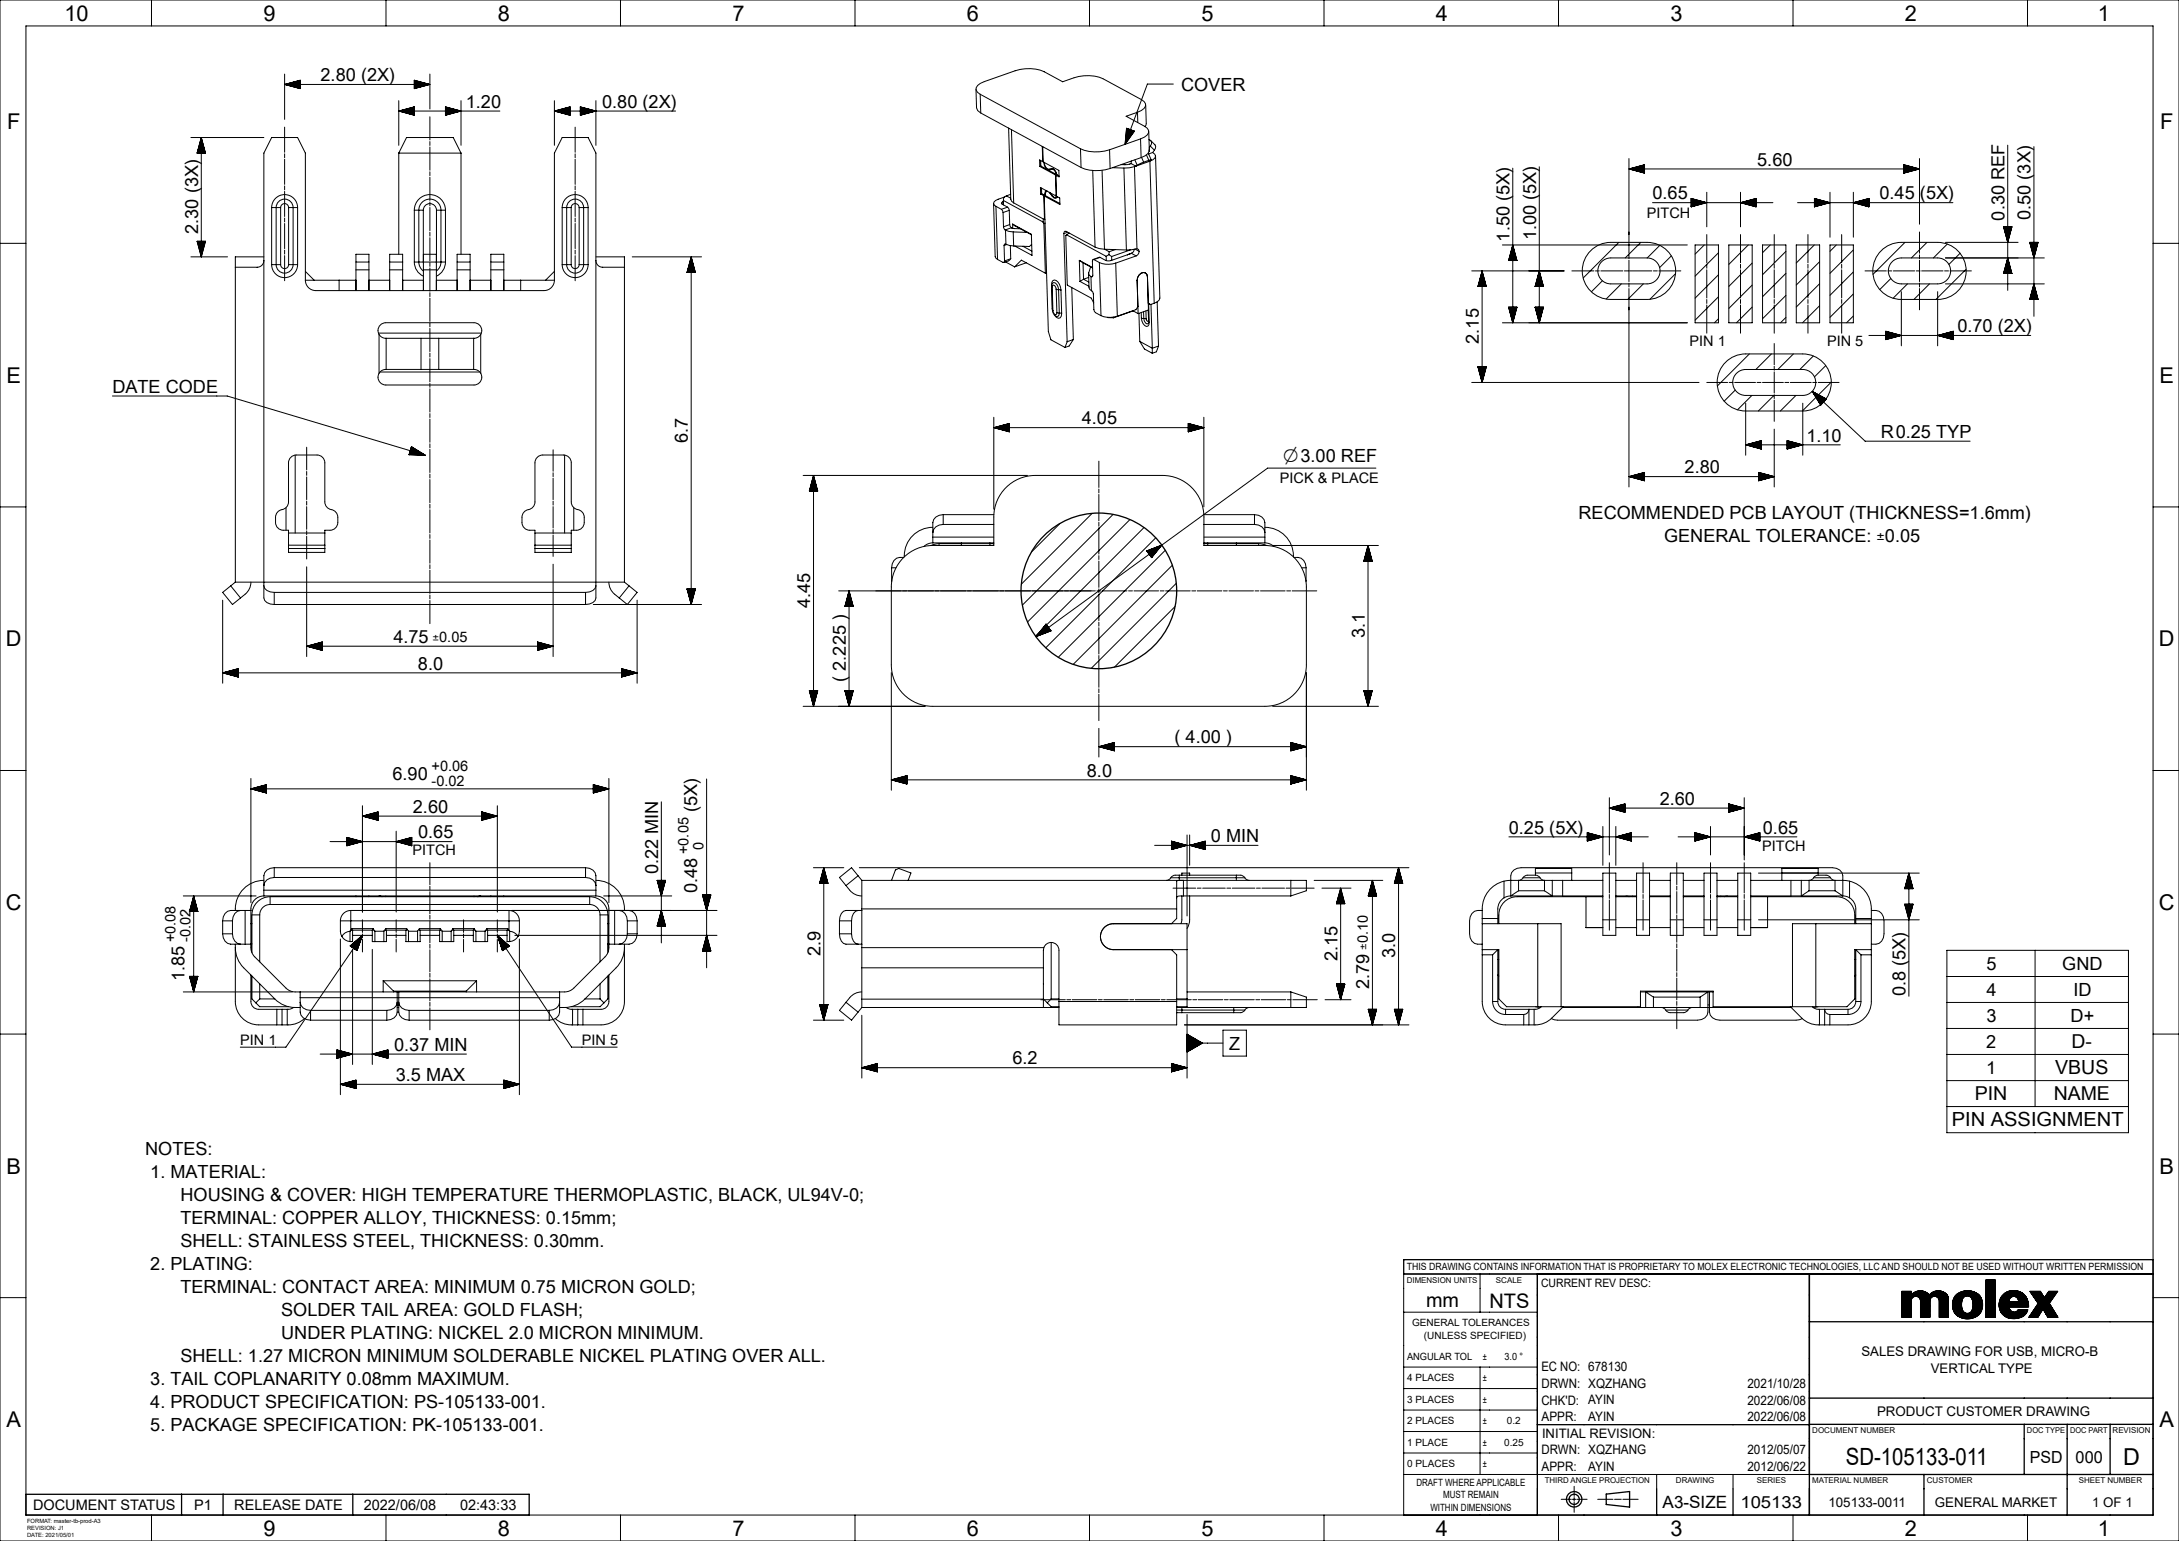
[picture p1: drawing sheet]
<svg xmlns="http://www.w3.org/2000/svg" width="420mm" height="297mm" viewBox="0 0 420 297" stroke-linecap="round" stroke-linejoin="round" font-family="sans-serif">
<defs><g id="words">
<text font-size="4.6" x="355.8" y="282.4">SD-105133-011</text>
<text font-size="4.5" x="409.3" y="282.3">D</text>
<g font-size="4.2">
<text x="12.4" y="4">10</text>
<text x="50.8" y="4">9</text>
<text x="96" y="4">8</text>
<text x="141.2" y="4">7</text>
<text x="186.4" y="4">6</text>
<text x="231.6" y="4">5</text>
<text x="276.8" y="4">4</text>
<text x="322" y="4">3</text>
<text x="367.2" y="4">2</text>
<text x="404.4" y="4">1</text>
<text x="1.4" y="25">F</text>
<text x="416.4" y="25">F</text>
<text x="1.3" y="73.8">E</text>
<text x="416.3" y="73.8">E</text>
<text x="1.1" y="124.6">D</text>
<text x="416.1" y="124.6">D</text>
<text x="1.1" y="175.4">C</text>
<text x="416.1" y="175.4">C</text>
<text x="1.3" y="226.2">B</text>
<text x="416.3" y="226.2">B</text>
<text x="1.3" y="275.1">A</text>
<text x="416.3" y="275.1">A</text>
<text x="50.8" y="296">9</text>
<text x="96" y="296">8</text>
<text x="141.2" y="296">7</text>
<text x="186.4" y="296">6</text>
<text x="231.6" y="296">5</text>
<text x="276.8" y="296">4</text>
<text x="322" y="296">3</text>
<text x="367.2" y="296">2</text>
<text x="404.4" y="296">1</text>
</g>
<g font-size="3.9">
<text x="274.9" y="252">mm</text>
<text x="287.1" y="252">NTS</text>
</g>
<g font-size="3.8">
<text x="247.3" y="89.1">⌀3.00 REF</text>
<text x="396.1" y="207">VBUS</text>
<text x="376.2" y="217.1">PIN ASSIGNMENT</text>
</g>
<g font-size="3.7">
<text x="399.3" y="202">D-</text>
<text x="380.6" y="212">PIN</text>
<text x="395.8" y="212">NAME</text>
</g>
<g font-size="3.5">
<text x="61.8" y="15.7">2.80 (2X)</text>
<text x="227.7" y="17.5">COVER</text>
<text x="89.8" y="20.8">1.20</text>
<text x="116.1" y="20.8">0.80 (2X)</text>
<text x="338.7" y="31.9">5.60</text>
<text x="318.5" y="38.4">0.65</text>
<text x="362.3" y="38.4">0.45</text>
<text x="370.1" y="38.4">(5X)</text>
<text x="38.2" y="45.1" transform="rotate(-90 38.2 45.1)">2.30 (3X)</text>
<text x="291" y="46.6" transform="rotate(-90 291 46.6)">1.50 (5X)</text>
<text x="296.1" y="46.3" transform="rotate(-90 296.1 46.3)">1.00 (5X)</text>
<text x="386.4" y="42.5" transform="rotate(-90 386.4 42.5)">0.30 REF</text>
<text x="391.4" y="42.4" transform="rotate(-90 391.4 42.4)">0.50 (3X)</text>
<text x="377.3" y="64">0.70 (2X)</text>
<text x="285" y="66.2" transform="rotate(-90 285 66.2)">2.15</text>
<text x="21.7" y="75.7">DATE CODE</text>
<text x="208.5" y="81.8">4.05</text>
<text x="132.6" y="85.3" transform="rotate(-90 132.6 85.3)">6.7</text>
<text x="348.2" y="85.1">1.10</text>
<text x="362.5" y="84.4">R0.25 TYP</text>
<text x="324.7" y="91.2">2.80</text>
<text x="304.3" y="100">RECOMMENDED PCB LAYOUT (THICKNESS=1.6mm)</text>
<text x="320.8" y="104.5">GENERAL TOLERANCE:</text>
<text x="156.2" y="117.2" transform="rotate(-90 156.2 117.2)">4.45</text>
<text x="75.8" y="123.9">4.75</text>
<text x="263.1" y="122.9" transform="rotate(-90 263.1 122.9)">3.1</text>
<text x="80.6" y="129.1">8.0</text>
<text x="163" y="131.4" transform="rotate(-90 163 131.4)">( 2.225 )</text>
<text x="226.4" y="143.3">( 4.00 )</text>
<text x="209.5" y="149.7">8.0</text>
<text x="75.7" y="150.2">6.90</text>
<text x="319.9" y="155.1">2.60</text>
<text x="79.6" y="156.7">2.60</text>
<text x="80.6" y="161.6">0.65</text>
<text x="134.4" y="156.5" transform="rotate(-90 134.4 156.5)">(5X)</text>
<text x="290.8" y="160.7">0.25 (5X)</text>
<text x="339.8" y="160.7">0.65</text>
<text x="233.4" y="162.3">0 MIN</text>
<text x="126.8" y="168.5" transform="rotate(-90 126.8 168.5)">0.22 MIN</text>
<text x="134.4" y="172.1" transform="rotate(-90 134.4 172.1)">0.48</text>
<text x="158.2" y="184.2" transform="rotate(-90 158.2 184.2)">2.9</text>
<text x="257.8" y="185.2" transform="rotate(-90 257.8 185.2)">2.15</text>
<text x="268.9" y="184.7" transform="rotate(-90 268.9 184.7)">3.0</text>
<text x="35.5" y="189.1" transform="rotate(-90 35.5 189.1)">1.85</text>
<text x="263.9" y="190.6" transform="rotate(-90 263.9 190.6)">2.79</text>
<text x="382.9" y="186.9">5</text>
<text x="382.9" y="192">4</text>
<text x="397.5" y="187">GND</text>
<text x="399.6" y="192">ID</text>
<text x="367.3" y="192" transform="rotate(-90 367.3 192)">0.8 (5X)</text>
<text x="382.9" y="197">3</text>
<text x="399.1" y="197">D+</text>
<text x="76" y="202.5">0.37 MIN</text>
<text x="236.9" y="202.3">Z</text>
<text x="382.8" y="202">2</text>
<text x="76.3" y="208.4">3.5 MAX</text>
<text x="195.2" y="205.2">6.2</text>
<text x="382.8" y="207">1</text>
<text x="28" y="222.5">NOTES:</text>
<text x="29" y="227">1. MATERIAL:</text>
<text x="34.8" y="231.4">HOUSING &amp; COVER: HIGH TEMPERATURE THERMOPLASTIC, BLACK, UL94V-0;</text>
<text x="34.8" y="235.9">TERMINAL: COPPER ALLOY, THICKNESS: 0.15mm;</text>
<text x="29" y="244.7">2. PLATING:</text>
<text x="34.8" y="240.3">SHELL: STAINLESS STEEL, THICKNESS: 0.30mm.</text>
<text x="34.8" y="249.2">TERMINAL: CONTACT AREA: MINIMUM 0.75 MICRON GOLD;</text>
<text x="54.2" y="253.6">SOLDER TAIL AREA: GOLD FLASH;</text>
<text x="34.8" y="262.5">SHELL: 1.27 MICRON MINIMUM SOLDERABLE NICKEL PLATING OVER ALL.</text>
<text x="54.2" y="258.1">UNDER PLATING: NICKEL 2.0 MICRON MINIMUM.</text>
<text x="29" y="266.9">3. TAIL COPLANARITY 0.08mm MAXIMUM.</text>
<text x="29" y="275.8">5. PACKAGE SPECIFICATION: PK-105133-001.</text>
<text x="29" y="271.4">4. PRODUCT SPECIFICATION: PS-105133-001.</text>
</g>
<text font-size="3.3" x="320.5" y="290.6">A3-SIZE</text>
<g font-size="3.2">
<text x="391.3" y="281.9">PSD</text>
<text x="400.1" y="281.9">000</text>
<text x="335.5" y="290.6">105133</text>
</g>
<text font-size="3.1" x="361.7" y="104.5">±0.05</text>
<g font-size="2.8">
<text x="317.4" y="42">PITCH</text>
<text x="325.6" y="66.6">PIN 1</text>
<text x="352.2" y="66.6">PIN 5</text>
<text x="246.7" y="93.1">PICK &amp; PLACE</text>
<text x="83.2" y="148.6">+0.06</text>
<text x="83.2" y="151.4">-0.02</text>
<text x="79.5" y="164.8">PITCH</text>
<text x="132.7" y="164.6" transform="rotate(-90 132.7 164.6)">+0.05</text>
<text x="135.6" y="163.8" transform="rotate(-90 135.6 163.8)">0</text>
<text x="339.7" y="164">PITCH</text>
<text x="33.9" y="181.6" transform="rotate(-90 33.9 181.6)">+0.08</text>
<text x="36.7" y="181.6" transform="rotate(-90 36.7 181.6)">-0.02</text>
<text x="46.3" y="201.3">PIN 1</text>
<text x="112.2" y="201.3">PIN 5</text>
<text x="6.4" y="291">DOCUMENT STATUS</text>
<text x="37.4" y="291">P1</text>
<text x="45.2" y="291">RELEASE DATE</text>
<text x="70.1" y="291">2022/06/08</text>
<text x="88.7" y="291">02:43:33</text>
</g>
<g font-size="2.6">
<text x="358.8" y="261.4">SALES DRAWING FOR USB, MICRO-B</text>
<text x="372.1" y="264.6">VERTICAL TYPE</text>
<text x="361.8" y="272.9">PRODUCT CUSTOMER DRAWING</text>
<text x="352.4" y="290.4">105133-0011</text>
<text x="372.9" y="290.4">GENERAL MARKET</text>
<text x="403.3" y="290.4">1 OF 1</text>
</g>
<g font-size="2.5">
<text x="83.4" y="123.7">±0.05</text>
<text x="263.7" y="183.1" transform="rotate(-90 263.7 183.1)">±0.10</text>
<text x="297.1" y="264.3">EC NO: 678130</text>
<text x="297.1" y="267.5">DRWN: XQZHANG</text>
<text x="336.8" y="267.5">2021/10/28</text>
<text x="297.1" y="270.7">CHK'D:</text>
<text x="297.1" y="273.9">APPR:</text>
<text x="306.1" y="270.7">AYIN</text>
<text x="306.1" y="273.9">AYIN</text>
<text x="336.8" y="270.7">2022/06/08</text>
<text x="336.8" y="273.9">2022/06/08</text>
<text x="297.1" y="280.3">DRWN: XQZHANG</text>
<text x="297.2" y="277.1">INITIAL REVISION:</text>
<text x="336.8" y="280.3">2012/05/07</text>
<text x="297.1" y="283.5">APPR:</text>
<text x="306.1" y="283.5">AYIN</text>
<text x="336.8" y="283.5">2012/06/22</text>
</g>
<text font-size="2.2" x="297" y="248">CURRENT REV DESC:</text>
<g font-size="1.9">
<text x="271.2" y="244.9">THIS DRAWING CONTAINS INFORMATION THAT IS PROPRIETARY TO MOLEX ELECTRONIC TECHNOLOGIES, LLC AND SHOULD NOT BE USED WITHOUT WRITTEN PERMISSION</text>
<text x="272.2" y="255.6">GENERAL TOLERANCES</text>
<text x="271.2" y="262.1">ANGULAR TOL</text>
<text x="274.5" y="258">(UNLESS SPECIFIED)</text>
<text x="285.8" y="262.1">±</text>
<text x="290" y="262.1">3.0 °</text>
<text x="271.2" y="266.3">4 PLACES</text>
<text x="285.8" y="266.2">±</text>
<text x="271.2" y="270.4">3 PLACES</text>
<text x="271.2" y="274.5">2 PLACES</text>
<text x="285.8" y="270.4">±</text>
<text x="285.8" y="274.5">±</text>
<text x="290.5" y="274.5">0.2</text>
<text x="271.2" y="278.7">1 PLACE</text>
<text x="285.8" y="278.7">±</text>
<text x="289.9" y="278.7">0.25</text>
<text x="271.3" y="282.8">0 PLACES</text>
<text x="273" y="286.4">DRAFT WHERE APPLICABLE</text>
<text x="285.8" y="282.8">±</text>
<text x="275.7" y="291.2">WITHIN DIMENSIONS</text>
<text x="278.1" y="288.8">MUST REMAIN</text>
</g>
<text font-size="1.6" x="407.2" y="276.2">REVISION</text>
<g font-size="1.5">
<text x="271.1" y="247.2">DIMENSION UNITS</text>
<text x="288.3" y="247.2">SCALE</text>
<text x="349.3" y="276.2">DOCUMENT NUMBER</text>
<text x="390.7" y="276.2">DOC TYPE</text>
<text x="399" y="276.2">DOC PART</text>
<text x="297.7" y="285.9">THIRD ANGLE PROJECTION</text>
<text x="323" y="285.9">DRAWING</text>
<text x="338.6" y="285.9">SERIES</text>
<text x="349.3" y="285.8">MATERIAL NUMBER</text>
<text x="371.4" y="285.9">CUSTOMER</text>
<text x="400.7" y="285.9">SHEET NUMBER</text>
</g>
<g font-size="1.1">
<text x="5.2" y="293.5">FORMAT: master-tb-prod-A3</text>
<text x="5.2" y="294.9">REVISION: J1</text>
<text x="5.2" y="296.3">DATE: 2021/05/01</text>
</g>
</g></defs>
<g fill="none" stroke="#000" stroke-width=".19">
<path d="M0 0h420v297h-420zM5 5h410v287h-410zM29.2 0v5M54.9 14.3v8.7M54.9 16.3h28M54.9 16.3l3 .8M55 16.3h2.9M55.1 16.2h2.8M55.1 16.4h2.8M55.3 16.1h2.6M55.3 16.4h2.6M55.5 16.1h2.4"/>
<path d="M55.5 16.5h2.4M55.7 16h2.2M55.7 16.5h2.2M55.9 16h2M55.9 16.6h2M56.1 15.9h1.8M56.1 16.6h1.8M56.3 15.9h1.6M56.3 16.7h1.6M56.5 15.8h1.4M56.5 16.7h1.4M56.7 15.8h1.2"/>
<path d="M56.7 16.8h1.2M56.9 15.7h1M56.9 16.8h1M57 15.7h.9M57 16.9h.9M57.2 15.6h.7M57.2 16.9h.7M57.4 15.6h.5M57.4 17h.5M57.6 15.5h.3M57.6 17h.3M57.8 15.5h.1"/>
<path d="M57.8 17.1h.1M57.9 15.5v1.6M57.9 15.5l-3 .8M74.4 0v5M76.9 19.4v8.6M79.9 15.5v1.6M79.9 16.2h2.7M79.9 15.5l3 .8M79.9 15.5h.1M79.9 15.5h.2M79.9 15.6h.4M79.9 15.6h.6"/>
<path d="M79.9 15.7h.8M79.9 15.7h1M79.9 15.8h1.2M79.9 15.8h1.3M79.9 15.9h1.5M79.9 15.9h1.7M79.9 16h1.9M79.9 16h2.1M79.9 16.1h2.3M79.9 16.1h2.5M79.9 16.3h2.9M79.9 17.1h.1"/>
<path d="M79.9 17h.2M79.9 17h.4M79.9 16.9h.6M79.9 16.9h.8M79.9 16.8h1M79.9 16.8h1.2M79.9 16.7h1.3M79.9 16.7h1.5M79.9 16.6h1.7M79.9 16.6h1.9M79.9 16.5h2.1M79.9 16.5h2.3"/>
<path d="M79.9 16.4h2.5M79.9 16.4h2.7M82.9 16.3l-3 .8M82.9 14.3v6.7M88.9 19.4v8.6M106.9 19.4v8.6M114.9 19.4v8.6M119.6 0v5M164.8 0v5M188.1 17.2l.1 3.6 .2 .5 .6 .5M188.9 18.2l-.5-.4-.3-.4a1.67 1.67 0 0 1 1.6-1.7l6-2.1a8 8 0 0 1 5.6 .2l3.5 2a9.4 9.4 0 0 1 7.8-.6l7.4 4 .5 .4 .3 .4a1.67 1.67 0 0 1-1.6 1.6M188.9 18.2l19.4 10.5"/>
<path d="M188.9 18.2l.1 3.6M210 0v5M226.2 16.2h-5l-4.3 11.6M255.2 0v5M300.4 0v5M345.6 0v5M390.8 0v5M36.8 26.5h14.1M38 29.4v.1M38.1 29.3v.2M38.1 29.1v.4M38.2 28.9v.6"/>
<path d="M38.2 28.7v.8M38.3 28.5v1M38.3 28.3v1.2M38.4 28.1v1.4M38.4 27.9v1.6M38.5 27.7v1.8M38.5 27.5v2M38.6 27.4v2.1M38.6 27.2v2.3M38.7 27v2.5M38.7 26.8v2.7M38.8 26.5l.8 3h-1.6z"/>
<path d="M38.8 26.5v23M38.8 26.6v2.9M38.9 26.8v2.7M38.9 27v2.5M39 27.2v2.3M39 27.4v2.1M39.1 27.5v2M39.1 27.7v1.8M39.2 27.9v1.6M39.2 28.1v1.4M39.3 28.3v1.2M39.3 28.5v1"/>
<path d="M39.4 28.7v.8M39.4 28.9v.6M39.5 29.1v.4M39.5 29.3v.2M39.6 29.4v.1M54.9 24.5v4.8M54.9 29.6v.8M54.9 30.7v4.8M54.9 35.8v.8M54.9 36.9v4.8M76.9 29.5l1.5-3h9l1.5 3M76.9 29.5h12"/>
<path d="M76.9 29.5v19.5M76.9 21.4l3-.8v1.6M76.9 21.4h19.4M76.9 21.4l3 .8M77 21.4h2.9M77.1 21.5h2.8M77.1 21.3h2.8M77.3 21.5h2.6M77.3 21.3h2.6M77.5 21.6h2.4M77.5 21.2h2.4M77.7 21.6h2.2"/>
<path d="M77.7 21.2h2.2M77.9 21.7h2M77.9 21.1h2M78.1 21.7h1.8M78.1 21.1h1.8M78.3 21.8h1.6M78.3 21h1.6M78.5 21.8h1.4M78.5 21h1.4M78.7 21.9h1.2M78.7 20.9h1.2M78.9 21.9h1"/>
<path d="M78.9 20.9h1M79 22h.9M79 20.8h.9M79.2 22h.7M79.2 20.8h.7M79.4 22.1h.5M79.4 20.7h.5M79.6 22.1h.3M79.6 20.7h.3M79.8 22.2h.1M79.8 20.6h.1M82.9 22.5v4.5"/>
<path d="M82.9 27.3v.7M82.9 28.3v4.5M82.9 33.1v.8M82.9 34.2v4.4M82.9 38.9v.8M82.9 40v4.5M85.9 20.6l3 .8-3 .8zM85.9 22.2h.1M85.9 22.1h.2M85.9 22.1h.4M85.9 22h.6M85.9 22h.8"/>
<path d="M85.9 21.9h1M85.9 21.9h1.2M85.9 21.8h1.3M85.9 21.8h1.5M85.9 21.7h1.7M85.9 21.7h1.9M85.9 21.6h2.1M85.9 21.6h2.3M85.9 21.5h2.5M85.9 21.5h2.7M85.9 21.4h2.9M85.9 20.6h.1"/>
<path d="M85.9 20.7h.2M85.9 20.7h.4M85.9 20.8h.6M85.9 20.8h.8M85.9 20.9h1M85.9 20.9h1.2M85.9 21h1.3M85.9 21h1.5M85.9 21.1h1.7M85.9 21.1h1.9M85.9 21.2h2.1M85.9 21.2h2.3"/>
<path d="M85.9 21.3h2.5M85.9 21.3h2.7M88.9 29.5v19.5M106.9 21.4h23.3M106.9 21.4l3 .8M106.9 21.4l3-.8v1.6M107 21.4h2.9M107.1 21.5h2.8M107.1 21.3h2.8M107.3 21.5h2.6M107.3 21.3h2.6M107.5 21.6h2.4"/>
<path d="M107.5 21.2h2.4M107.7 21.6h2.2M107.7 21.2h2.2M107.9 21.7h2M107.9 21.1h2M108.1 21.7h1.8M108.1 21.1h1.8M108.3 21.8h1.6M108.3 21h1.6M108.5 21.8h1.4M108.5 21h1.4M108.7 21.9h1.2"/>
<path d="M108.7 20.9h1.2M108.9 21.9h1M108.9 20.9h1M109 22h.9M109 20.8h.9M109.2 22h.7M109.2 20.8h.7M109.4 22.1h.5M109.4 20.7h.5M109.6 22.1h.3M109.6 20.7h.3M109.8 22.2h.1"/>
<path d="M109.8 20.6h.1M110.9 24.5v4.8M110.9 29.6v.8M110.9 30.7v4.8M110.9 35.8v.8M110.9 36.9v4.8M111.9 22.2h.1M111.9 22.1h.2M111.9 22.1h.4M111.9 22h.6M111.9 22h.8M111.9 21.9h1"/>
<path d="M111.9 21.9h1.2M111.9 21.8h1.3M111.9 21.8h1.5M111.9 21.7h1.7M111.9 21.7h1.9M111.9 21.6h2.1M111.9 21.6h2.3M111.9 21.5h2.5M111.9 21.5h2.7M111.9 21.4h2.9M111.9 20.6h.1M111.9 20.7h.2"/>
<path d="M111.9 20.7h.4M111.9 20.8h.6M111.9 20.8h.8M111.9 20.9h1M111.9 20.9h1.2M111.9 21h1.3M111.9 21h1.5M111.9 21.1h1.7M111.9 21.1h1.9M111.9 21.2h2.1M111.9 21.2h2.3M111.9 21.3h2.5"/>
<path d="M111.9 21.3h2.7M111.9 20.6l3 .8-3 .8zM189 21.8l19.4 10.5M191.5 39.2l.3 10.2 .5 .6M192 39.8l1 .5M192 39.8l.3 10.2M193.3 38.9l-.3 .3 1.2 .7M193.3 38.9v.5M193.4 38.6l7.6 4.2M193.4 38.6v.9M193.4 38.9h-.1M193.6 38l-1.2 .4-.8 .5-.1 .3 .5 .6"/>
<path d="M194 37.7l.8 .5M194 37.7l-.5 .4-.1 .5M194.2 39.9l.3 .6M194.2 39.9l-1.2 .4M194.4 24.7l.4 13.7 .2 .4 .4 .3M194.8 37.5l-.8 .2M195 25l.4 14.1M195.4 39.1l5.9 3.2M200.4 32.1l3 1.6M200.6 37.4l-.1-1.3 3 1.7M200.6 37.4l.6 .3M200.6 30.9v1.1"/>
<path d="M200.6 32l3 1.6M200.6 32l-.2 .1M200.7 36.3l.1 1M200.8 37.3l.6 .3M200.8 37.3l-.2 .1M200.9 28.2l.1 3M201 31.2l-.6-.4v1.3M201 28.3l.1 2.9 3 1.6v1.3l-.6-.3M201.1 31.1l-.1 .1M201.2 37.7l.1 4.6M201.2 31.3h.1M201.2 31.3l.1 .6 .6 .8"/>
<path d="M201.3 37.8l.8 26.1 .5 1.6 2.7 1.5M201.3 31.3h.1M201.3 31.3a1.02 1.02 0 0 0 1.4 1.2 1.22 1.22 0 0 1 1 1.2M201.4 37.4v.2M201.4 37.6l-.2 .1M201.5 37.4h-.1M201.5 37.7l2.8 1.5M201.5 37.7l-.2 .1M201.7 36.7l-.3 .3v.4M201.8 36.8l-.1 .1M201.9 36.9l-.3 .1-.1 .7M201.9 32.7h.1"/>
<path d="M201.9 32.7l.4 .1M202.2 37.1l.1 .1M202.3 32.8l.4-.2a1.04 1.04 0 0 1 .9 1M202.3 37.2l.9 .9h.3l.2-.2M202.3 37.2l.5 .7M202.8 37.9l.4 .3h.4l.2-.3M202.9 37.8l-.1 .1M203 32.5l-.7 .3M203.4 33.7v.3M203.4 34l.2 3.5M203.5 33.8l.1 4 .7 .4v1.2l-3-1.6M203.5 33.9l-.1 .1"/>
<path d="M203.6 37.5l-.1 .3M203.6 33.6l-.2 .1M203.6 37.7l-.1 .1M203.6 37.5h.1M203.7 33.7l.4 .2M203.7 33.7l-.2 .1M203.8 38l-.3 .1M208.3 28.7a8 8 0 0 0 5.6 .2M208.3 28.7l.1 3.6M208.4 32.3a8 8 0 0 0 5.6 .2M210.6 32.9l.5 14.7M212.4 32.8l.5 15.2"/>
<path d="M213.9 28.9l.1 3.6M214.4 32.3l2.2 .1M216.6 32.4l.5 15.8M217.1 24.7l1.5 .6M217.1 24.7l-.2 3.1M217.2 24.7l-.1 .1M217.2 24.7l-.1 .3M217.3 24.8l-.2 .4M217.3 24.8l-.2 .6M217.3 24.8l-.2 .8M217.4 24.8l-.4 1M217.4 24.8l-.4 1.2"/>
<path d="M217.5 24.9l-.5 1.3M217.5 24.9l-.5 1.5M217.6 24.9l-.6 1.6M217.6 24.9l-.6 1.8M217.7 24.9l-.8 2M217.7 24.9l-.8 2.2M217.8 25l-.9 2.3M217.8 25l-.9 2.5M217.9 25l-1 2.7M218 25l-1 2.6M218 25l-.9 2.4M218 31.5l-.7 .2h-1.2"/>
<path d="M218 31.5l.9 .5 .3-.2M218.1 25.1l-.9 2.2M218.1 31l-.1 .5M218.1 25.1l-.7 2M218.2 25.1l-.7 1.8M218.2 25.1l-.6 1.7M218.3 25.1l-.6 1.5M218.3 25.2l-.5 1.3M218.3 25.2l-.4 1.1M218.4 25.2l-.4 .9M218.4 25.2l-.2 .8M218.5 25.2l-.2 .6"/>
<path d="M218.5 25.2l-.1 .5M218.6 25.3l-.1 .2M218.6 25.3h.1M218.6 25.3l-1.7 2.5M218.7 32.1l-2.1 .3M218.7 32.1l.4 15.8M218.7 30.8l.5 1M219.2 21.6l-2.1 .8 3.5 1.9 .5 .4 .3 .4a1.67 1.67 0 0 1-1.6 1.7M219.2 21.6l.1 2M219.8 26.8l-5.9 2.1M219.8 26.8l.1 3.6M219.9 30.4l-5.9 2.1"/>
<path d="M220 30.3l.4 .9M220.4 31.2l-1.2 .6M220.8 20.2l.1 3.6-.2 .6M221 29.9l.4 1M221.3 29.5l.6 1.3M221.4 25.3l.1 3.4M221.4 30.9l.5-.1-.4 .3M221.4 30.9l-1 .3M221.5 26.9l.4 .4v.4l-.2 .5M221.5 29.1l-.2 .5-1.4 .8M221.5 28.7v.4M221.6 31.1l-2.9 1"/>
<path d="M221.6 31.1l.9 27.3M221.7 28.2l-.2 .2M221.7 28.2l.8 .7M221.8 27.1l1 1.1-.3 .7M222.2 29.4l.4 .3 .1 .4-.1 .3-1 .7M222.2 29.4l-.8 .3M222.5 28.9l-.3 .5M222.7 30.1l.9 27.4-.2 .3-.9 .6M291.6 32.4v29.8M296.7 32.1v30.1M314 32.6h56M314 32.6l3 .8"/>
<path d="M314 30.6v14.6M314.1 32.5h2.9M314.3 32.6h2.7M314.3 32.5h2.7M314.5 32.7h2.5M314.5 32.4h2.5M314.6 32.7h2.4M314.6 32.4h2.4M314.8 32.8h2.2M314.8 32.3h2.2M315 32.8h2M315 32.3h2"/>
<path d="M315.2 32.9h1.8M315.2 32.2h1.8M315.4 32.9h1.6M315.4 32.2h1.6M315.6 33h1.4M315.6 32.1h1.4M315.8 33h1.2M315.8 32.1h1.2M316 33.1h1M316 32h1M316.2 33.1h.8M316.2 32h.8"/>
<path d="M316.3 33.2h.7M316.3 31.9h.7M316.5 33.2h.5M316.5 31.9h.5M316.7 33.3h.3M316.7 31.8h.3M316.9 33.3h.1M316.9 31.8h.1M317 31.8v1.6M317 31.8l-3 .8M318.5 39.1h23.2M326 39.4h1.6"/>
<path d="M326 39.4h1.7M326 39.3h1.9M326 39.3h2.1M326 39.2h2.3M326 39.2h2.5M326 39.1h2.7M326 39.8h.1M326 39.8h.2M326 39.7h.4M326 39.7h.6M326 39.6h.8M326 39.6h1"/>
<path d="M326 39.5h1.2M326 39.5h1.4M326 38.3h.1M326 38.3h.2M326 38.4h.4M326 38.4h.6M326 38.5h.8M326 38.5h1M326 38.6h1.2M326 38.6h1.4M326 38.7h1.6M326 38.7h1.7"/>
<path d="M326 38.8h1.9M326 38.8h2.1M326 38.9h2.3M326 38.9h2.5M326 39h2.7M326 39h2.9M326 38.3l3 .8-3 .8M326 38.3v1.6M329 37.1v6.6M335.5 37.1v6.6M335.6 39h2.9M335.8 39.1h2.7"/>
<path d="M335.8 39h2.7M336 39.2h2.5M336 38.9h2.5M336.1 39.2h2.4M336.1 38.9h2.4M336.3 39.3h2.2M336.3 38.8h2.2M336.5 39.3h2M336.5 38.8h2M336.7 39.4h1.8M336.7 38.7h1.8M336.9 39.4h1.6"/>
<path d="M336.9 38.7h1.6M337.1 39.5h1.4M337.1 38.6h1.4M337.3 39.5h1.2M337.3 38.6h1.2M337.5 39.6h1M337.5 38.5h1M337.7 39.6h.8M337.7 38.5h.8M337.8 39.7h.7M337.8 38.4h.7M338 39.7h.5"/>
<path d="M338 38.4h.5M338.2 39.8h.3M338.2 38.3h.3M338.4 39.8h.1M338.4 38.3h.1M338.5 38.3l-3 .8 3 .8M338.5 38.3v1.6M346.5 39.1h29.9M349.7 39.4h1.6M349.7 39.4h1.8M349.7 39.3h2M349.7 39.3h2.2"/>
<path d="M349.7 39.2h2.4M349.7 39.2h2.6M349.7 39.1h2.7M349.7 39.8h.1M349.7 39.8h.3M349.7 39.7h.5M349.7 39.7h.7M349.7 39.6h.8M349.7 39.6h1M349.7 39.5h1.2M349.7 39.5h1.4M349.7 38.3h.1"/>
<path d="M349.7 38.3h.3M349.7 38.4h.5M349.7 38.4h.7M349.7 38.5h.8M349.7 38.5h1M349.7 38.6h1.2M349.7 38.6h1.4M349.7 38.7h1.6M349.7 38.7h1.8M349.7 38.8h2M349.7 38.8h2.2M349.7 38.9h2.4"/>
<path d="M349.7 38.9h2.6M349.7 39h2.7M349.7 39h2.9M349.7 38.3l3 .8-3 .8M349.7 38.3v1.6M352.7 37.1v8.6M357.2 37.1v8.6M357.3 39h2.9M357.5 39.1h2.7M357.5 39h2.7M357.7 39.2h2.5M357.7 38.9h2.5"/>
<path d="M357.9 39.2h2.3M357.9 38.9h2.3M358.1 39.3h2.1M358.1 38.8h2.1M358.3 39.3h1.9M358.3 38.8h1.9M358.5 39.4h1.7M358.5 38.7h1.7M358.7 39.4h1.5M358.7 38.7h1.5M358.8 39.5h1.4M358.8 38.6h1.4"/>
<path d="M359 39.5h1.2M359 38.6h1.2M359.2 39.6h1M359.2 38.5h1M359.4 39.6h.8M359.4 38.5h.8M359.6 39.7h.6M359.6 38.4h.6M359.8 39.7h.4M359.8 38.4h.4M360 39.8h.2M360 38.3h.2"/>
<path d="M360.2 39.8h.1M360.2 38.3h.1M360.2 38.3l-3 .8 3 .8M360.2 38.3v1.6M367 33.3h.1M367 33.3h.2M367 33.2h.4M367 33.2h.6M367 33.1h.8M367 33.1h1M367 33h1.2M367 33h1.4"/>
<path d="M367 32.9h1.6M367 32.9h1.7M367 32.8h1.9M367 32.8h2.1M367 32.7h2.3M367 32.7h2.5M367 32.6h2.7M367 31.8h.1M367 31.8h.2M367 31.9h.4M367 31.9h.6M367 32h.8"/>
<path d="M367 32h1M367 32.1h1.2M367 32.1h1.4M367 32.2h1.6M367 32.2h1.7M367 32.3h1.9M367 32.3h2.1M367 32.4h2.3M367 32.4h2.5M367 32.5h2.7M367 32.5h2.9M367 31.8l3 .8"/>
<path d="M367 31.8v1.6M370 30.6v12.6M370 32.6l-3 .8M387 28v28M392 28.3v32.7M0 46.9h5M36.8 49.5h7.1M38 46.5h1.6l-.8 3zM38 46.5v.1M38.1 46.5v.3M38.1 46.5v.4M38.2 46.5v.6"/>
<path d="M38.2 46.5v.8M38.3 46.5v1M38.3 46.5v1.2M38.4 46.5v1.4M38.4 46.5v1.6M38.5 46.5v1.8M38.5 46.5v2M38.6 46.5v2.2M38.6 46.5v2.3M38.7 46.5v2.5M38.7 46.5v2.7M38.8 46.5v2.9"/>
<path d="M38.9 46.5v2.7M38.9 46.5v2.5M39 46.5v2.3M39 46.5v2.2M39.1 46.5v2M39.1 46.5v1.8M39.2 46.5v1.6M39.2 46.5v1.4M39.3 46.5v1.2M39.3 46.5v1M39.4 46.5v.8M39.4 46.5v.6"/>
<path d="M39.5 46.5v.4M39.5 46.5v.3M39.6 46.5v.1M50.9 49.5h-5.5v62.7M50.9 50.2a1.3 1.3 0 0 1-1.3 1.3h-4.2M52.4 51a2.5 2.5 0 0 0 2.5 2.5 2.5 2.5 0 0 0 2.5-2.5M52.4 40a2.5 2.5 0 0 1 2.5-2.5 2.5 2.5 0 0 1 2.5 2.5M52.4 51h.8M52.4 40h.8M52.4 40v11M53.2 40a1.63 1.63 0 0 1 1.7-1.6 1.63 1.63 0 0 1 1.6 1.6M53.2 51a1.63 1.63 0 0 0 1.7 1.6 1.63 1.63 0 0 0 1.6-1.6"/>
<path d="M53.2 40h.9M53.2 51h.9M53.2 40v11M54.1 40a.77 .77 0 0 1 .8-.8 .77 .77 0 0 1 .7 .8M54.1 51a.77 .77 0 0 0 .8 .8 .77 .77 0 0 0 .7-.8M54.1 40v11M54.9 49.3v4.8M54.9 42v.8M54.9 43.1v4.8M54.9 48.2v.8M55.6 40h.9M55.6 51h.9"/>
<path d="M55.6 40v11M56.5 40h.9M56.5 51h.9M56.5 40v11M57.4 40v11M58.9 54h9.7M58.9 54a2 2 0 0 0 2 2h44a2 2 0 0 0 2-2M58.9 54v-24.5l-1.5-3h-5l-1.5 3v85.7a1.76 1.76 0 0 0 2 1.3M58.9 52.3l1.7 1.7M65.4 54v2M68.6 50.5v1.5M68.6 50.5h2.5"/>
<path d="M68.6 50.5v-1.5h2.5v1.5M68.6 52h2.5M68.6 52v4M71.1 50.5v1.5M71.1 52v4M71.1 54h4M75.1 50.5v1.5M75.1 50.5h2.5M75.1 50.5v-1.5h2.5v1.5M75.1 52h2.5M75.1 52v4M77.6 50.5v1.5"/>
<path d="M77.6 52v4M77.6 54h4M79.9 40.5a3 3 0 0 1 3-3 3 3 0 0 1 3 3M79.9 50.5a3 3 0 0 0 1.7 2.7M79.9 50.5h.8M79.9 40.5h.8M79.9 40.5v10M80.7 50.5a2.13 2.13 0 0 0 .9 1.7M80.7 40.5a2.13 2.13 0 0 1 2.2-2.1 2.13 2.13 0 0 1 2.1 2.1M80.7 50.5h.9M80.7 40.5h.9M80.7 40.5v10"/>
<path d="M81.6 50.5v.2M81.6 40.5a1.27 1.27 0 0 1 1.3-1.3 1.27 1.27 0 0 1 1.2 1.3M81.6 40.5v10M81.6 50.5v1.5M81.6 50.5v-1.5h2.5v1.5M81.6 50.5h2.5M81.6 52v4M81.6 52h2.5M82.9 44.8v.7M82.9 45.8v4.5M82.9 50.6v.7M82.9 51.6v4.5"/>
<path d="M82.9 56.4v.8M82.9 57.5v4.4M84.1 50.5v1.5M84.1 52v4M84.1 54h4M84.1 50.5v.2M84.1 50.5h.9M84.1 40.5h.9M84.1 40.5v10M85 50.5a2.13 2.13 0 0 1-.9 1.7M85 50.5h.9M85 40.5h.9"/>
<path d="M85 40.5v10M85.9 50.5a3 3 0 0 1-1.8 2.7M85.9 40.5v10M88.1 50.5v1.5M88.1 50.5h2.5M88.1 50.5v-1.5h2.5v1.5M88.1 52h2.5M88.1 52v4M90.6 50.5v1.5M90.6 52v4M90.6 54h4M94.6 50.5v1.5"/>
<path d="M94.6 50.5h2.5M94.6 50.5v-1.5h2.5v1.5M94.6 52h2.5M94.6 52v4M97.1 50.5v1.5M97.1 52v4M97.1 54h9.8M100.4 54v2M106.9 54v-24.5l1.5-3h5l1.5 3v85.7a1.76 1.76 0 0 1-2 1.3M106.9 52.3l-1.7 1.7M108.4 51a2.5 2.5 0 0 0 2.5 2.5 2.5 2.5 0 0 0 2.5-2.5M108.4 40a2.5 2.5 0 0 1 2.5-2.5 2.5 2.5 0 0 1 2.5 2.5"/>
<path d="M108.4 51h.8M108.4 40h.8M108.4 40v11M109.2 51a1.63 1.63 0 0 0 1.7 1.6 1.63 1.63 0 0 0 1.6-1.6M109.2 40a1.63 1.63 0 0 1 1.7-1.6 1.63 1.63 0 0 1 1.6 1.6M109.2 40h.9M109.2 51h.9M109.2 40v11M110.1 51a.77 .77 0 0 0 .8 .8 .77 .77 0 0 0 .7-.8M110.1 40a.77 .77 0 0 1 .8-.8 .77 .77 0 0 1 .7 .8M110.1 40v11M110.9 49.3v4.8"/>
<path d="M110.9 42v.8M110.9 43.1v4.8M110.9 48.2v.8M111.6 51h.9M111.6 40h.9M111.6 40v11M112.5 51h.9M112.5 40h.9M112.5 40v11M113.4 40v11M114.9 50.2a1.3 1.3 0 0 0 1.3 1.3h4.2M114.9 49.5h5.5v62.7"/>
<path d="M121.9 49.5h13.3M132.4 52.5h1.6M132.4 52.4v.1M132.5 52.3v.2M132.5 52.1v.4M132.6 51.9v.6M132.6 51.7v.8M132.7 51.5v1M132.7 51.3v1.2M132.8 51.1v1.4M132.8 50.9v1.6M132.9 50.7v1.8"/>
<path d="M132.9 50.5v2M133 50.4v2.1M133 50.2v2.3M133.1 50v2.5M133.2 49.8v2.7M133.2 49.6v2.9M133.2 49.5v67M133.2 49.5l-.8 3M133.2 49.5l.8 3M133.3 49.8v2.7M133.4 50v2.5M133.4 50.2v2.3"/>
<path d="M133.5 50.4v2.1M133.5 50.5v2M133.6 50.7v1.8M133.6 50.9v1.6M133.7 51.1v1.4M133.7 51.3v1.2M133.8 51.5v1M133.8 51.7v.8M133.9 51.9v.6M133.9 52.1v.4M134 52.3v.2M134 52.4v.1"/>
<path d="M192.3 50l1 .6h.2l.1-.3M193 40.3l.3 .7M193.3 41l.1 2.7M193.4 43.7l.3 .6M193.5 47.3l.1 3M193.7 44.3l.1 .1M193.8 44.4l1.5 .3M193.8 44.4l.1 2.7M193.8 50.5l1.8 .9M193.9 47.1l-.3-.1-.1 .3M193.9 47.1l1.5 .3M194 47.1l-.5 .2"/>
<path d="M194.5 40.5l.1 2.8M194.5 40.5l-1.2 .5M194.6 43.3l.3 .6M194.6 43.3l-1.2 .4M194.7 47.3l.1 2.6M194.8 49.9l-.5 .4-.8 .3M194.8 49.9l-1.2 .4M194.9 43.9l1.8 .2M194.9 43.9l-1.2 .4M195.2 43.2l3.6 2 .1 4-3.3-1.8M195.2 43.2v.8M195.2 43.2l3.6 2"/>
<path d="M195.3 44.7l2.7 .1M195.3 44.7l.1 2.7M195.6 51.4l1.3-1.3 4.6 2.6M197.2 47.5l1.7 .9M197.8 50.6l-2.2 .8M198.9 47.1l-.5 .4-3-.1M201 42.8l.2 .3M201.1 42.2l-.1 .6M201.2 43.1l.3 9.6M201.4 42.3h-.1M201.4 43l-.2 .1M201.7 52.6l-.2 .1"/>
<path d="M202.7 54.9v-.5l.2-.3 .3-.1a1.79 1.79 0 0 1 1.3 1.9M202.7 54.9h.1M202.7 54.9l.1 4.8M202.8 55.3v-.5l.3-.4a1.34 1.34 0 0 1 .9 1.4M202.8 55.3l.1-.3 .2-.1 .2 .2 .3 .6M202.8 55.3l.1 4.5M202.8 59.4v.3M202.8 59.4h.1M202.8 59.7a1.4 1.4 0 0 0 .8 1.3M202.8 59.7l.1 .1M202.9 59.8l.1 .4 .5 .5 .2-.1v-.3M203.6 55.7l.4 .1"/>
<path d="M203.6 55.7l.1 4.6M204 55.8l.5 .1M204 55.8l.2 4.5M204.5 55.9l.1 4.5M205.1 45l.2-.4h.2l5.6 3M205.1 45l.6 20.9M205.6 45.2l7.6 4.2M205.6 45.2l-.2 .2 .3 9.6 4.6 2.5 .5 .9M205.8 44.8l-.7 .2M206.1 44.9l-.5 .3M206.6 55.4l.3 10M208 50.2l2.6 1.4"/>
<path d="M208 50.2l.2 4M208 50.2l.8 .5M208.2 54.2l1.7 1M208.8 50.7l1.8 1M208.8 50.7v3.1M208.8 53.8l-.6 .4M208.8 53.8l1.1 .6M209.8 52.7l.1 2.8 .5 .5M209.8 53.5l-1 .3M210.2 51.4l-.4 1.2 .1 .4 .4 .3M210.3 53.3h.1M210.3 53.3l.1 2.7"/>
<path d="M210.4 56l.3 .3v.4l.2 3.3 1.3 .8M210.6 53.3h-.2M210.8 50h-.2v.3v2.8v.2h-.2M210.8 50l1.1 .6M211.1 47.6l.8 .3 1 .1M211.9 50.6a4.4 4.4 0 0 0 3.2 .1M211.9 50.6l.3 10.2M212 49.6l-1.3 .4M212 49.6l-1.2 .4M212.9 48l4.2 .2M212.9 48l.9 .5M213.2 49.4v.8"/>
<path d="M213.7 49.1l-.5 .3M213.7 49.1l.6 .3M213.8 48.5l-.1 .6M214.3 49.4v.8M214.9 48.1l-1.1 .4M215.1 50.7l.3 10.2M217.3 49.1h.1M217.9 48.2l-3.6 1.2M218.2 48.8l-4.1 1.4a2.15 2.15 0 0 1-2.1-.6M218.4 59.9h.1M218.4 59.9l-3.8 1.4M218.4 59.9l1 .5"/>
<path d="M218.7 48l-.2 .5-.4 .3 .9 .5M218.8 48l.8 .4M219 49.3l-3.9 1.4M219.1 47.9l.3 .2 .2 .3M219.1 47.9l-2 .3M219.3 59.1l-.4 .6-3.5 1.2M219.5 53l.4-.3 .5-.2 .4 .1 .3 .3 .3 6.8-2 .7-.2-6.4zM219.6 48.4l-.3 .7-.3 .2M220.9 59.9v1.6M221.3 58.4l.4 .3M221.3 58.5l.4 .2M221.3 59.8l.1 2.2"/>
<path d="M221.4 58.5l.1 3.6M221.9 58.7l.2 8.4M222.5 58.4l-.8 .3M223 58.2l.3 8.5M283.7 52.2h17.8M284.9 55.2h1.6M284.9 55.2h.1M284.9 55v.2M285 54.8v.4M285 54.6v.6M285.1 54.4v.8M285.1 54.2v1"/>
<path d="M285.2 54v1.2M285.2 53.8v1.4M285.3 53.6v1.6M285.3 53.4v1.8M285.4 53.3v1.9M285.4 53.1v2.1M285.5 52.9v2.3M285.5 52.7v2.5M285.6 52.5v2.7M285.7 52.2v21.5M285.7 52.2l-.8 3M285.7 52.2l.8 3"/>
<path d="M285.7 52.3v2.9M285.7 52.5v2.7M285.8 52.7v2.5M285.9 52.9v2.3M285.9 53.1v2.1M286 53.3v1.9M286 53.4v1.8M286.1 53.6v1.6M286.1 53.8v1.4M286.2 54v1.2M286.2 54.2v1M286.3 54.4v.8"/>
<path d="M286.3 54.6v.6M286.4 54.8v.4M286.4 55v.2M286.5 55.2h.1M289.6 47.2h35.6M290.8 59.2h1.6l-.8 3zM290.8 50.2h.1M290.8 59.2v.1M290.8 50v.2M290.8 59.2v.3M290.9 49.8v.4M290.9 59.2v.5"/>
<path d="M290.9 49.6v.6M290.9 59.2v.6M291 49.4v.8M291 59.2v.8M291.1 49.2v1M291.1 59.2v1M291.1 49v1.2M291.1 59.2v1.2M291.2 48.8v1.4M291.2 59.2v1.4M291.2 48.6v1.6M291.2 59.2v1.6"/>
<path d="M291.3 48.4v1.8M291.3 59.2v1.8M291.3 48.3v1.9M291.3 59.2v2M291.4 48.1v2.1M291.4 59.2v2.2M291.4 47.9v2.3M291.4 59.2v2.3M291.5 47.7v2.5M291.5 59.2v2.5M291.5 47.5v2.7M291.5 59.2v2.7"/>
<path d="M291.6 47.2l.8 3h-1.6zM291.6 47.3v2.9M291.6 59.2v2.9M291.7 47.5v2.7M291.7 59.2v2.7M291.7 47.7v2.5M291.7 59.2v2.5M291.8 47.9v2.3M291.8 59.2v2.3M291.8 48.1v2.1M291.8 59.2v2.2M291.9 48.3v1.9"/>
<path d="M291.9 59.2v2M291.9 48.4v1.8M291.9 59.2v1.8M292 48.6v1.6M292 59.2v1.6M292 48.8v1.4M292 59.2v1.4M292.1 49v1.2M292.1 59.2v1.2M292.1 49.2v1M292.1 59.2v1M292.2 49.4v.8"/>
<path d="M292.2 59.2v.8M292.2 49.6v.6M292.2 59.2v.6M292.3 49.8v.4M292.3 59.2v.5M292.3 50v.2M292.3 59.2v.3M292.4 50.2h.1M292.4 59.2v.1M295.9 59.2h1.6l-.8 3zM295.9 55.2h.1M295.9 59.2v.1"/>
<path d="M296 55v.2M296 59.2v.3M296 54.8v.4M296 59.2v.5M296.1 54.6v.6M296.1 59.2v.6M296.1 54.4v.8M296.1 59.2v.8M296.2 54.2v1M296.2 59.2v1M296.2 54v1.2M296.2 59.2v1.2"/>
<path d="M296.3 53.8v1.4M296.3 59.2v1.4M296.3 53.6v1.6M296.3 59.2v1.6M296.4 53.4v1.8M296.4 59.2v1.8M296.4 53.3v1.9M296.4 59.2v2M296.5 53.1v2.1M296.5 59.2v2.2M296.5 52.9v2.3M296.5 59.2v2.3"/>
<path d="M296.6 52.7v2.5M296.6 59.2v2.5M296.6 52.5v2.7M296.6 59.2v2.7M296.7 52.2l.8 3h-1.6zM296.7 52.3v2.9M296.7 59.2v2.9M296.8 52.5v2.7M296.8 59.2v2.7M296.8 52.7v2.5M296.8 59.2v2.5M296.9 52.9v2.3"/>
<path d="M296.9 59.2v2.3M296.9 53.1v2.1M296.9 59.2v2.2M297 53.3v1.9M297 59.2v2M297 53.4v1.8M297 59.2v1.8M297.1 53.6v1.6M297.1 59.2v1.6M297.1 53.8v1.4M297.1 59.2v1.4M297.2 54v1.2"/>
<path d="M297.2 59.2v1.2M297.2 54.2v1M297.2 59.2v1M297.3 54.4v.8M297.3 59.2v.8M297.3 54.6v.6M297.3 59.2v.6M297.4 54.8v.4M297.4 59.2v.5M297.4 55v.2M297.4 59.2v.3M297.5 55.2h.1"/>
<path d="M297.5 59.2v.1M303 52.2h4.2M306.6 48.3a5.5 5.5 0 0 1 3.9-1.6h7a5.5 5.5 0 0 1 5.5 5.5 5.5 5.5 0 0 1-5.5 5.5h-7a5.5 5.5 0 0 1-5.1-3.4 5.5 5.5 0 0 1 1.2-6zM307.5 52.2h.8M308.5 50.6a2.5 2.5 0 0 1 2-.9h7a2.5 2.5 0 0 1 2.5 2.5 2.5 2.5 0 0 1-2.5 2.5h-7a2.5 2.5 0 0 1-2.3-1.4 2.5 2.5 0 0 1 .3-2.7zM308.6 52.2h4.2M308.9 54.1l-2.2 2.1M312 46.7l-6.8 6.9M312.5 54.7l-2.9 2.9M313.1 52.2h.8M314 55.6v4.1M314 54.6v.7"/>
<path d="M314 50.2v4.1M314 49.1v.8M314 44.7v4.1M314 59.2v34.7M314.2 52.2h4.2M316.3 46.7l-3 3M316.8 54.7l-3 3M318.7 52.2h.7M319.7 52.2h4.3M319.9 47.3l-2.4 2.4M322.2 49.3l-2.3 2.3M323 52.8l-5 4.9"/>
<path d="M326.7 47.2h4.5v15h-4.5zM328.5 47.2l-1.8 1.8M329 45.2v5.4M329 58.8v5.4M329 50.9v.8M329 52v5.4M329 57.7v.8M331.2 57.2l-4.5 4.5M331.2 53l-4.5 4.5M331.2 48.7l-4.5 4.5M333.2 47.2h4.5v15h-4.5zM335.5 58.8v5.4"/>
<path d="M335.5 45.2v5.4M335.5 50.9v.8M335.5 52v5.4M335.5 57.7v.8M337 47.2l-3.8 3.8M337.7 59.2l-3 3M337.7 54.9l-4.5 4.5M337.7 50.7l-4.5 4.5M339.7 47.2h4.5v15h-4.5zM341.2 47.2l-1.5 1.5M342 45.2v5.4M342 58.8v5.4"/>
<path d="M342 50.9v.8M342 52v5.4M342 57.7v.8M344.2 56.9l-4.5 4.5M344.2 52.7l-4.5 4.5M344.2 48.4l-4.5 4.5M346.2 47.2h4.5v15h-4.5zM348.5 58.8v5.4M348.5 45.2v5.4M348.5 50.9v.8M348.5 52v5.4M348.5 57.7v.8"/>
<path d="M349.7 47.2l-3.5 3.5M350.7 58.9l-3.3 3.3M350.7 54.7l-4.5 4.5M350.7 50.4l-4.5 4.5M352.7 47.2h4.5v15h-4.5zM353.9 47.2l-1.2 1.2M355 45.2v5.4M355 58.8v5.4M355 50.9v.8M355 52v5.4M355 57.7v.8M357.2 56.7l-4.5 4.5"/>
<path d="M357.2 52.4l-4.5 4.5M357.2 48.2l-4.5 4.5M359.5 52.2h4.1M362.6 48.3a5.5 5.5 0 0 1 3.9-1.6h7a5.5 5.5 0 0 1 5.5 5.5 5.5 5.5 0 0 1-5.5 5.5h-7a5.5 5.5 0 0 1-5.1-3.4 5.5 5.5 0 0 1 1.2-6zM363.9 52.2h.7M364.5 53.7l-2.2 2.1M364.5 50.6a2.5 2.5 0 0 1 2-.9h7a2.5 2.5 0 0 1 2.5 2.5 2.5 2.5 0 0 1-2.5 2.5h-7a2.5 2.5 0 0 1-2.3-1.4 2.5 2.5 0 0 1 .3-2.7zM364.9 52.2h4.2M366.5 56.2v10.5M367.2 46.7l-6.2 6.2M367.7 54.7l-2.8 2.8M369.4 52.2h.7"/>
<path d="M370 55.6v4.1M370 54.6v.7M370 50.2v4.1M370 49.1v.8M370 44.7v4.1M370.4 52.2h4.1M371.4 46.7l-3 3M371.9 54.7l-3 3M373.5 56.2v10.5M374.8 52.2h.8M375 46.7h14M375 54.7h19"/>
<path d="M375 49.7h19M375.3 47l-2.6 2.7M375.9 52.2h4.1M377.8 48.8l-2.2 2.2M379 51.9l-5.9 5.8M386.2 43.7h1.6l-.8 3zM386.2 43.7v.1M386.2 52.7h.1M386.2 43.7v.3M386.2 52.5v.2M386.3 43.7v.5M386.3 52.3v.4"/>
<path d="M386.4 43.7v.6M386.4 52.1v.6M386.4 43.7v.8M386.4 51.9v.8M386.5 43.7v1M386.5 51.7v1M386.5 43.7v1.2M386.5 51.5v1.2M386.6 43.7v1.4M386.6 51.3v1.4M386.6 43.7v1.6M386.6 51.1v1.6"/>
<path d="M386.7 43.7v1.8M386.7 50.9v1.8M386.7 43.7v2M386.7 50.8v1.9M386.8 43.7v2.2M386.8 50.6v2.1M386.8 43.7v2.3M386.8 50.4v2.3M386.9 43.7v2.5M386.9 50.2v2.5M386.9 43.7v2.7M386.9 50v2.7"/>
<path d="M387 43.7v2.9M387 49.8v2.9M387 49.7l.8 3h-1.6zM387.1 43.7v2.7M387.1 50v2.7M387.1 43.7v2.5M387.1 50.2v2.5M387.2 43.7v2.3M387.2 50.4v2.3M387.2 43.7v2.2M387.2 50.6v2.1M387.3 43.7v2"/>
<path d="M387.3 50.8v1.9M387.3 43.7v1.8M387.3 50.9v1.8M387.4 43.7v1.6M387.4 51.1v1.6M387.4 43.7v1.4M387.4 51.3v1.4M387.5 43.7v1.2M387.5 51.5v1.2M387.5 43.7v1M387.5 51.7v1M387.6 43.7v.8"/>
<path d="M387.6 51.9v.8M387.6 43.7v.6M387.6 52.1v.6M387.7 43.7v.5M387.7 52.3v.4M387.7 43.7v.3M387.7 52.5v.2M387.8 43.7v.1M387.8 52.7h.1M391.2 46.7h1.6M391.2 57.7h1.6M391.2 46.7l.8 3 .8-3"/>
<path d="M391.2 57.7l.8-3 .8 3M391.2 46.7v.1M391.2 57.7h.1M391.3 46.7v.3M391.3 57.5v.2M391.3 46.7v.5M391.3 57.3v.4M391.4 46.7v.6M391.4 57.1v.6M391.4 46.7v.8M391.4 56.9v.8M391.5 46.7v1"/>
<path d="M391.5 56.7v1M391.6 46.7v1.2M391.6 56.5v1.2M391.6 46.7v1.4M391.6 56.3v1.4M391.7 46.7v1.6M391.7 56.1v1.6M391.7 46.7v1.8M391.7 55.9v1.8M391.8 46.7v2M391.8 55.8v1.9M391.8 46.7v2.2"/>
<path d="M391.8 55.6v2.1M391.9 46.7v2.3M391.9 55.4v2.3M391.9 46.7v2.5M391.9 55.2v2.5M392 46.7v2.7M392 55v2.7M392 46.7v2.9M392 54.8v2.9M392.1 46.7v2.7M392.1 55v2.7M392.2 46.7v2.5"/>
<path d="M392.2 55.2v2.5M392.2 46.7v2.3M392.2 55.4v2.3M392.3 46.7v2.2M392.3 55.6v2.1M392.3 46.7v2M392.3 55.8v1.9M392.4 46.7v1.8M392.4 55.9v1.8M392.4 46.7v1.6M392.4 56.1v1.6M392.5 46.7v1.4"/>
<path d="M392.5 56.3v1.4M392.5 46.7v1.2M392.5 56.5v1.2M392.6 46.7v1M392.6 56.7v1M392.6 46.7v.8M392.6 56.9v.8M392.7 46.7v.6M392.7 57.1v.6M392.7 46.7v.5M392.7 57.3v.4M392.8 46.7v.3"/>
<path d="M392.8 57.5v.2M392.8 46.7v.1M392.8 57.7h.1M415 46.9h5M21.7 76.3h22.1l38.2 11.4M72.9 64.2h19.9M73.1 64.4a1.5 1.5 0 0 1 1.3-2.2h17a1.5 1.5 0 0 1 1.3 2.2M73.1 72a1.5 1.5 0 0 0 1.3 2.2h17a1.5 1.5 0 0 0 1.3-2.2M73.1 64.4a1.51 1.51 0 0 0 1.3 .8M73.1 64.4v7.6M73.3 71.7h19.1M74.4 71.2a1.5 1.5 0 0 0-1.3 .8"/>
<path d="M74.4 71.2h6.8M74.4 65.2h6.8M74.4 65.2v6M81.2 65.2h3.4M81.2 71.2h3.4M81.2 65.2v6M82.9 62.2v.8M82.9 63.3v4.5M82.9 68.1v.7M82.9 69.1v4.5M82.9 73.9v.7M82.9 74.9v4.5"/>
<path d="M82.9 79.7v.8M84.6 71.2h6.7M84.6 65.2h6.7M84.6 65.2v6M91.3 71.2a1.5 1.5 0 0 1 1.4 .8M91.3 65.2v6M92.7 64.4a1.51 1.51 0 0 1-1.4 .8M92.7 64.4v7.6M203.7 60.3h.5M204.2 60.3l-.3 .7h-.3M204.2 60.3l.4 .1M204.6 60.4v.5l-.3 .4h-.3l-.4-.2-.4-.4"/>
<path d="M205.7 65.9l-.4 1.1M206.9 65.4l-1.2 .5M206.9 65.4l-.8 1.3-.8 .3M212.2 60.8a4.4 4.4 0 0 0 3.2 .1M213.5 61.2h.1M213.6 61.2h.1M213.6 61.2l1 .1M214.6 61.1v.2M219.5 60.4l.2 5.4M219.7 65.8l2.4 1.3M219.7 65.8l.9 1.5 1.5 .8M220 60.2v1.1"/>
<path d="M220 61.3a1.75 1.75 0 0 0 1 1.6h.3l.2-.3v-.5M220 61.3l.5 .1M220.4 60.1l.1 1.3M220.5 61.4l.3 .9 .3 .1 .3-.1v-.3M220.5 61.4l.4 .1M220.9 61.5l.3 .4h.1l.1-.2M221.4 62l.1 .1M222.1 67.1v1M223.3 66.7l-1.2 .4M223.3 66.7l-.4 1.1-.8 .3M283.7 73.7h43.8M284.9 70.7h1.6"/>
<path d="M284.9 70.7l.8 3M284.9 70.7v.1M284.9 70.7v.3M285 70.7v.5M285 70.7v.6M285.1 70.7v.8M285.1 70.7v1M285.2 70.7v1.2M285.2 70.7v1.4M285.3 70.7v1.6M285.3 70.7v1.8M285.4 70.7v2"/>
<path d="M285.4 70.7v2.2M285.5 70.7v2.3M285.5 70.7v2.5M285.6 70.7v2.7M285.7 70.7v2.9M285.7 70.7v2.7M285.8 70.7v2.5M285.9 70.7v2.3M285.9 70.7v2.2M286 70.7v2M286 70.7v1.8M286.1 70.7v1.6"/>
<path d="M286.1 70.7v1.4M286.2 70.7v1.2M286.2 70.7v1M286.3 70.7v.8M286.3 70.7v.6M286.4 70.7v.5M286.4 70.7v.3M286.5 70.7v.1M286.5 70.7l-.8 3M289.6 62.2h35.6M329 73.7h4M331.2 61.4l-.7 .8"/>
<path d="M332.6 69.8a5.5 5.5 0 0 1 3.9-1.6h11a5.5 5.5 0 0 1 5.5 5.5 5.5 5.5 0 0 1-5.5 5.5h-11a5.5 5.5 0 0 1-5.1-3.4 5.5 5.5 0 0 1 1.2-6zM333.3 73.7h.7M334.3 73.7h4.1M334.5 75.2l-2.2 2.1M334.5 72.1a2.5 2.5 0 0 1 2-.9h11a2.5 2.5 0 0 1 2.5 2.5 2.5 2.5 0 0 1-2.5 2.5h-11a2.5 2.5 0 0 1-2.3-1.4 2.5 2.5 0 0 1 .3-2.7zM336.5 77.7v10M337.2 68.2l-6.2 6.2M337.7 76.2l-2.8 2.8M338.7 73.7h.7M339.7 73.7h4M341.4 68.2l-3 3M341.9 76.2l-3 3"/>
<path d="M342 77.1v4.1M342 76.1v.7M342 71.7v4.1M342 70.6v.8M342 66.2v4.1M344 73.7h.8M344.2 61.2l-1 1M345.1 73.7h4M345.7 68.2l-3 3M346.2 76.2l-3 3M347.5 77.7v10M349.3 75.4l10.2 9.6h20.2"/>
<path d="M349.3 75.4l1.6 2.7M349.3 75.4l2.7 1.5-1.1 1.2M349.4 75.5l2.1 2M349.4 73.7h.8M349.5 75.7l1.9 1.8M349.5 68.6l-2.6 2.6M349.6 75.8l1.8 1.8M349.6 75.6l1.9 1.8M349.7 76l1.7 1.6M349.7 75.7l1.9 1.7M349.8 76.2l1.5 1.4M349.9 76.3l1.4 1.4"/>
<path d="M349.9 75.8l1.7 1.6M350 76.5l1.3 1.2M350.1 76.7l1.1 1.1M350.1 75.8l1.5 1.5M350.2 76.8l1 1M350.3 75.9l1.4 1.4M350.3 77l.9 .8M350.4 77.2l.7 .7M350.4 76l1.3 1.2M350.5 73.7h4M350.5 77.3l.6 .6M350.6 77.5l.4 .4"/>
<path d="M350.6 76.1l1.1 1.1M350.7 77.7l.3 .3M350.8 76.2l1 1M350.8 77.8l.2 .2M350.9 78v.1M350.9 76.3l.9 .8M351.1 76.4l.7 .7M351.3 76.5l.6 .6M351.5 76.6l.4 .4M351.6 76.7l.4 .3M351.8 76.8l.2 .1M351.9 70.5l-2.2 2.1"/>
<path d="M352 76.9h.1M353 73.6l-5.6 5.6M357.2 60.9l-1.3 1.3M360.2 64.7h31.2M363.5 65.2h1M363.5 64.2h1.2M363.5 63.8l3 .9-3 .8M363.5 63.8v1.7M363.5 63.9h.1M363.5 63.9h.2M363.5 64h.4M363.5 64h.6"/>
<path d="M363.5 64.1h.8M363.5 64.1h1M363.5 64.2h1.4M363.5 64.3h1.6M363.5 64.3h1.7M363.5 64.4h1.9M363.5 64.4h2.1M363.5 64.5h2.3M363.5 64.5h2.5M363.5 64.6h2.7M363.5 64.6h2.9M363.5 65.4h.1"/>
<path d="M363.5 65.4h.2M363.5 65.3h.4M363.5 65.3h.6M363.5 65.2h.8M363.5 65.1h1.2M363.5 65.1h1.4M363.5 65h1.6M363.5 65h1.7M363.5 64.9h1.9M363.5 64.9h2.1M363.5 64.8h2.3M363.5 64.8h2.5"/>
<path d="M363.5 64.7h2.7M373.6 64.6h2.9M373.8 64.6h2.7M373.8 64.7h2.7M374 64.5h2.5M374 64.8h2.5M374.1 64.5h2.4M374.1 64.8h2.4M374.3 64.4h2.2M374.3 64.9h2.2M374.5 64.4h2M374.5 64.9h2"/>
<path d="M374.7 64.3h1.8M374.7 65h1.8M374.9 64.3h1.6M374.9 65h1.6M375.1 64.2h1.4M375.1 65.1h1.4M375.3 64.2h1.2M375.3 65.1h1.2M375.5 65.2h1M375.5 64.1h1M375.7 64.1h.8M375.7 65.2h.8"/>
<path d="M375.8 64h.7M375.8 65.3h.7M376 64h.5M376 65.3h.5M376.2 63.9h.3M376.2 65.4h.3M376.4 63.9h.1M376.4 65.4h.1M376.5 63.8l-3 .9 3 .8M376.5 63.8v1.7M0 97.7h5M55.1 97.8v4.4"/>
<path d="M55.9 88.3l.7-.5 .5-.1h4a1.5 1.5 0 0 1 1.5 1.5v7.5a1.7 1.7 0 0 0 1.7 1.6 2.42 2.42 0 0 1 .2 3.6l-.9 .3h-1v4.3h-7v-4.3a1.97 1.97 0 0 1-2.4-1 2.11 2.11 0 0 1 1.2-3 1.5 1.5 0 0 0 1.2-1.5v-7.5zM56.9 87.7v15M59.1 86.2v4.4M59.1 96.6v.7M59.1 90.9v.7M59.1 91.9v4.4M59.1 97.6v4.4M78.9 87.6h.1M78.9 87.6h.2M78.9 87.5l.4 .2M78.9 87.5l.6 .2M78.9 87.4l.8 .3"/>
<path d="M78.9 87.4l1 .3M78.9 87.3l1.2 .4M79 87.3l1.3 .4M79 87.2l1.5 .5M79 87.2l1.7 .5M79 87.1l1.9 .6M79 87.1l2.1 .6M79 87l2.3 .7M79 87l2.5 .7M79.1 86.9l2.6 .8M79.1 86.9l2.8 .8M79.1 86.8l2.8 .9"/>
<path d="M79.1 86.8l2.6 .8M79.1 86.7l2.4 .8M79.1 86.7l2.3 .7M79.1 86.6l2.1 .7M79.2 86.6l1.8 .6M79.2 86.6l1.7 .5M79.2 86.5l1.5 .5M79.2 86.5l1.3 .4M79.2 86.4l1.2 .3M79.2 86.4l1 .2M79.2 86.3l.8 .2M79.3 86.3l.6 .1"/>
<path d="M79.3 86.2l.4 .1M79.3 86.2h.2M79.3 86.1h.1M79.3 86.1l2.7 1.6M79.3 86.1l-.5 1.5 3.2 .1M82.9 80.8v4.4M82.9 85.5v.8M82.9 86.6v4.5M82.9 91.4v.7M82.9 92.4v4.5M82.9 97.2v.7M82.9 98.2v4.5"/>
<path d="M103.7 88l.9-.3h4a1.5 1.5 0 0 1 1.5 1.5v7.5a1.7 1.7 0 0 0 1.7 1.6 2.42 2.42 0 0 1 .2 3.6l-.9 .3h-1v4.3h-7v-4.3a1.97 1.97 0 0 1-2.4-1 2.11 2.11 0 0 1 1.2-3 1.5 1.5 0 0 0 1.2-1.5v-7.5l.1-.5zM106.6 86.7v4.1M106.6 96.6v.7M106.6 91.1v.8M106.6 92.2v4.1M106.6 97.6v4.2M108.8 87.7v15M110.6 97.8v4.4M154.8 91.6h43.3M156 94.6h.1M156.1 94.4v.2M156.1 94.2v.4"/>
<path d="M156.2 94v.6M156.2 93.8v.8M156.3 93.6v1M156.3 93.4v1.2M156.4 93.2v1.4M156.4 93.1v1.5M156.5 92.9v1.7M156.5 92.7v1.9M156.6 92.5v2.1M156.6 92.3v2.3M156.7 92.1v2.5M156.7 91.9v2.7"/>
<path d="M156.8 91.6v44.5M156.8 91.6l.8 3h-1.6zM156.8 91.7v2.9M156.9 91.9v2.7M156.9 92.1v2.5M157 92.3v2.3M157 92.5v2.1M157.1 92.7v1.9M157.1 92.9v1.7M157.2 93.1v1.5M157.2 93.2v1.4M157.3 93.4v1.2"/>
<path d="M157.3 93.6v1M157.4 93.8v.8M157.4 94v.6M157.5 94.2v.4M157.5 94.4v.2M157.6 94.6h.1M181.8 99.2a1.82 1.82 0 0 0-2 1.5v2.8M181.8 99.2h9.8M181.8 99.2v1.9M191.6 80.4v17.7M191.6 82.4h40.4M191.6 82.4l3 .8"/>
<path d="M191.6 82.4h3M191.8 82.5h2.8M191.8 82.3h2.8M192 82.5h2.6M192 82.3h2.6M192.2 82.6h2.4M192.2 82.2h2.4M192.4 82.6h2.2M192.4 82.2h2.2M192.6 82.7h2M192.6 82.1h2M192.8 82.8h1.8"/>
<path d="M192.8 82.1h1.8M193 82.8h1.6M193 82h1.6M193.2 82.9h1.4M193.2 82h1.4M193.4 82.9h1.2M193.4 81.9h1.2M193.5 83h1.1M193.5 81.9h1.1M193.7 83h.9M193.7 81.8h.9M193.9 83.1h.7"/>
<path d="M193.9 81.8h.7M194.1 83.1h.5M194.1 81.7h.5M194.3 83.2h.3M194.3 81.7h.3M194.5 83.2h.1M194.5 81.6h.1M194.6 81.6v1.6M194.6 81.6l-3 .8M210.5 98.9l-13.6 13.7M211.8 88.9v5.1M211.8 94.3v.7"/>
<path d="M211.8 95.3v5.1M214.6 99.1l-17.5 17.5M229 83.2h.1M229 83.2h.3M229 83.1h.5M229 83.1h.7M229 83h.9M229 83h1M229 82.9h1.2M229 82.9h1.4M229 82.8h1.6M229 82.8h1.8"/>
<path d="M229 82.7h2M229 82.6h2.2M229 82.6h2.4M229 82.5h2.6M229 82.5h2.8M229 82.4h2.9M229 81.6h.1M229 81.7h.3M229 81.7h.5M229 81.8h.7M229 81.8h.9M229 81.9h1"/>
<path d="M229 81.9h1.2M229 82h1.4M229 82h1.6M229 82.1h1.8M229 82.1h2M229 82.2h2.2M229 82.2h2.4M229 82.3h2.6M229 82.3h2.8M229 81.6l3 .8M229 81.6v1.6M232 99.2h9.8"/>
<path d="M232 80.4v17.3M232 82.4l-3 .8M241.8 99.2a1.82 1.82 0 0 1 2 1.5v2.8M241.8 99.2v1.9M265.2 90.2h-20.9l-44.6 32.5M314 91.9h28M314 91.9l3 .8M314.1 91.9h2.9M314.3 91.9h2.7M314.3 91.8h2.7M314.5 92h2.5M314.5 91.7h2.5"/>
<path d="M314.6 92h2.4M314.6 91.7h2.4M314.8 92.1h2.2M314.8 91.6h2.2M315 92.1h2M315 91.6h2M315.2 92.2h1.8M315.2 91.5h1.8M315.4 92.2h1.6M315.4 91.5h1.6M315.6 92.3h1.4M315.6 91.4h1.4"/>
<path d="M315.8 92.3h1.2M315.8 91.4h1.2M316 92.4h1M316 91.3h1M316.2 92.4h.8M316.2 91.3h.8M316.3 92.5h.7M316.3 91.2h.7M316.5 92.5h.5M316.5 91.2h.5M316.7 92.6h.3M316.7 91.1h.3"/>
<path d="M316.9 92.6h.1M316.9 91.1h.1M317 91.1v1.6M317 91.1l-3 .8M336.5 85.7h18.2M336.5 85.7l3 .8M336.6 85.8h2.9M336.8 85.8h2.7M336.8 85.7h2.7M337 85.9h2.5M337 85.6h2.5M337.1 85.9h2.4"/>
<path d="M337.1 85.6h2.4M337.3 86h2.2M337.3 85.5h2.2M337.5 86h2M337.5 85.5h2M337.7 86.1h1.8M337.7 85.4h1.8M337.9 86.1h1.6M337.9 85.4h1.6M338.1 86.2h1.4M338.1 85.3h1.4M338.3 86.2h1.2"/>
<path d="M338.3 85.3h1.2M338.5 86.3h1M338.5 85.2h1M338.7 86.3h.8M338.7 85.2h.8M338.8 86.4h.7M338.8 85.1h.7M339 92.6h.1M339 92.6h.2M339 92.5h.4M339 92.5h.6M339 92.4h.8"/>
<path d="M339 92.4h1M339 92.3h1.2M339 92.3h1.4M339 92.2h1.6M339 92.2h1.7M339 92.1h1.9M339 92.1h2.1M339 92h2.3M339 92h2.5M339 91.9h2.7M339 91.9h2.9M339 91.1h.1"/>
<path d="M339 91.1h.2M339 91.2h.4M339 91.2h.6M339 91.3h.8M339 91.3h1M339 91.4h1.2M339 91.4h1.4M339 91.5h1.6M339 91.5h1.7M339 91.6h1.9M339 91.6h2.1M339 91.7h2.3"/>
<path d="M339 91.7h2.5M339 91.8h2.7M339 91.1l3 .8M339 91.1v1.6M339 85h.5M339 86.4h.5M339.2 86.5h.3M339.2 85h.3M339.4 86.5h.1M339.4 84.9h.1M339.5 84.9v1.6M339.5 84.9l-3 .8"/>
<path d="M342 82.7v11.2M342 91.9l-3 .8M344.5 85h.4M344.5 86.5h.1M344.5 86.5h.2M344.5 86.4h.4M344.5 86.4h.6M344.5 86.3h.8M344.5 86.3h1M344.5 86.2h1.2M344.5 86.2h1.4M344.5 86.1h1.6"/>
<path d="M344.5 86.1h1.7M344.5 86h1.9M344.5 86h2.1M344.5 85.9h2.3M344.5 85.9h2.5M344.5 85.8h2.7M344.5 85.8h2.9M344.5 84.9h.1M344.5 85h.2M344.5 85.1h.6M344.5 85.2h.8M344.5 85.2h1"/>
<path d="M344.5 85.3h1.2M344.5 85.3h1.4M344.5 85.4h1.6M344.5 85.4h1.7M344.5 85.5h1.9M344.5 85.5h2.1M344.5 85.6h2.3M344.5 85.6h2.5M344.5 85.7h2.7M344.5 84.9l3 .8-3 .8M344.5 84.9v1.6M415 97.7h5"/>
<path d="M42.9 115.7v16M44.5 112.9l-1.6 1.3 1.9 2.3 1.6-1.3M44.5 112.9l1.9 2.3M45.4 112.2h75M45.4 112.2l-.9 .7M48.4 112.2a3.6 3.6 0 0 1-2 3M50.9 112.9a1.76 1.76 0 0 0 2 1.3M52.9 114.2v2.3M52.9 116.5h60M52.9 114.2h60M55.6 105.1h7M55.6 105.7h7"/>
<path d="M55.6 102.7h7M59.1 102.3v.8M59.1 103.4v4.3M59.1 109.2v17.3M82.9 109.9v4.5M82.9 103v.8M82.9 104.1v4.4M82.9 108.8v.8M82.9 114.7v.7M82.9 115.7v4.5M103.1 105.1h7M103.1 105.7h7"/>
<path d="M103.1 102.7h7M106.6 102.1v.7M106.6 103.1v4.1M106.6 108.7v17.8M112.9 114.2v2.3M114.4 116.5h20.8M114.9 112.9a1.76 1.76 0 0 1-2 1.3M117.4 112.2a3.6 3.6 0 0 0 2 3M120.4 112.2l.8 .7M121.2 112.9l1.6 1.3-1.9 2.3-1.5-1.3M121.2 112.9l-1.8 2.3M122.8 115.7v16"/>
<path d="M132.4 113.5h1.6M132.4 113.5l.8 3M132.4 113.5v.1M132.5 113.5v.3M132.5 113.5v.4M132.6 113.5v.6M132.6 113.5v.8M132.7 113.5v1M132.7 113.5v1.2M132.8 113.5v1.4M132.8 113.5v1.6M132.9 113.5v1.8"/>
<path d="M132.9 113.5v2M133 113.5v2.2M133 113.5v2.3M133.1 113.5v2.5M133.2 113.5v2.7M133.2 113.5v2.9M133.3 113.5v2.7M133.4 113.5v2.5M133.4 113.5v2.3M133.5 113.5v2.2M133.5 113.5v2M133.6 113.5v1.8"/>
<path d="M133.6 113.5v1.6M133.7 113.5v1.4M133.7 113.5v1.2M133.8 113.5v1M133.8 113.5v.8M133.9 113.5v.6M133.9 113.5v.4M134 113.5v.3M134 113.5v.1M134 113.5l-.8 3M161.7 113.9h49.4M162.9 116.9h1.6"/>
<path d="M162.9 116.8v.1M162.9 116.6v.3M163 116.4v.5M163 116.3v.6M163.1 116.1v.8M163.1 115.9v1M163.2 115.7v1.2M163.2 115.5v1.4M163.3 115.3v1.6M163.3 115.1v1.8M163.4 114.9v2M163.4 114.7v2.2"/>
<path d="M163.5 114.5v2.4M163.5 114.4v2.5M163.6 114.2v2.7M163.7 113.9v22.2M163.7 113.9l-.8 3M163.7 113.9l.8 3M163.7 114v2.9M163.7 114.2v2.7M163.8 114.4v2.5M163.8 114.5v2.4M163.9 114.7v2.2M163.9 114.9v2"/>
<path d="M164 115.1v1.8M164 115.3v1.6M164.1 115.5v1.4M164.1 115.7v1.2M164.2 115.9v1M164.2 116.1v.8M164.3 116.3v.6M164.3 116.4v.5M164.4 116.6v.3M164.4 116.8v.1M171.9 111.9v.2M171.9 109.4v2.5"/>
<path d="M171.9 111.9h.1M171.9 109.4h.8M174.1 107.5a8 8 0 0 1 5.7-2.4h11.8v-5.5a8 8 0 0 1 8-8h24.5a8 8 0 0 1 8 8v5.5h11.7a8 8 0 0 1 8 8v15a8 8 0 0 1-8 8h-64a8 8 0 0 1-8-8v-15a8 8 0 0 1 2.3-5.6zM174.2 107.4a1.85 1.85 0 0 0-2.3 2M179.8 101.6a5.5 5.5 0 0 0-5.5 5.7M179.8 104.6l-.7 .1-1 .6M179.8 103.5v1.1M179.8 104.6h11.8M179.8 103.5h11.8M181 104.8l-1.5 .3M181 104.8h10.6M181 104.8v.3"/>
<path d="M181.8 101.1a1.82 1.82 0 0 0-2 1.5M181.8 101.1h9.8M185.3 104.6v.5M190.8 104.6v.5M204.3 100.9l-5.5 5.5M211.4 113.9h.8M211.8 100.7v.7M211.8 101.7v5.1M211.8 107.1v.7M211.8 108.1v5.1M211.8 113.5v.8M211.8 114.6v5"/>
<path d="M211.8 119.9v.8M212.5 113.9h4.7M217.5 113.9h.8M217.8 100.1l-19.7 19.8M218.6 113.9h4.7M220.5 101.7l-20.9 20.9M221 106.2l2.9-1.1-1.9 2.4zM221.1 106.2h-.1M221.3 106.1l-.2 .1M221.5 106l-.4 .3M221.6 105.9l-.5 .4M221.8 105.9l-.6 .5"/>
<path d="M222 105.8l-.8 .6M222 107.4v.1M222.1 107.3l-.2 .1M222.2 105.7l-1 .7M222.4 107l-.5 .4 .4-.3M222.5 106.8l-.6 .5M222.6 105.6l-1.3 .9 1.1-.8M222.6 106.7l-.8 .6M222.7 105.5l-1.4 1.1M222.8 106.5l-1 .7M222.8 103.7l-21.2 21.2M222.9 106.4l-1.1 .8"/>
<path d="M222.9 105.4l-1.6 1.2M223 106.2l-1.3 .9M223.1 105.4l-1.7 1.2M223.1 106.1l-1.4 1M223.3 105.9l-1.6 1.2M223.3 105.3l-1.9 1.4M223.4 105.7l-1.8 1.3M223.5 105.2l-2.1 1.5M223.5 105.6l-1.9 1.4M223.6 113.9h.8M223.6 105.4l-2 1.5M223.7 105.2l-2.2 1.6"/>
<path d="M223.7 105.3l-2.1 1.6M223.9 105.1l-2.4 1.7M224.6 106.1l-20.6 20.6M224.7 113.9h4.7M226 108.9l-19.1 19.1M226.5 116.9l-11.7 11.7M226.7 112.4l-16.4 16.4M229.7 113.9h.8M230.8 113.9h4.7M232.1 104.8h10.5M232.1 101.1h9.7M232.1 104.6h11.7"/>
<path d="M232.1 103.5h11.7M232.8 104.6v.5M235.8 113.9h.8M236.9 113.9h4.7M238.3 104.6v.5M241.8 101.1a1.82 1.82 0 0 1 2 1.5M241.9 113.9h.8M242.6 104.8l1.5 .3M242.6 104.8v.3M243 113.9h4.7M243.8 104.6l.8 .1 .9 .6M243.8 101.6a5.5 5.5 0 0 1 5.5 5.7"/>
<path d="M243.8 103.5v1.1M245.3 105.1h20.4M248 113.9h.8M249.1 113.9h4.7M249.4 107.4a1.85 1.85 0 0 1 2.3 2M250.9 109.4h.8M251.7 111.9h.1M251.7 111.9v.2M251.7 109.4v2.5M262.9 108.1h.1M262.9 107.9v.2M263 107.7v.4"/>
<path d="M263.1 107.5v.6M263.1 107.3v.8M263.2 107.1v1M263.2 106.9v1.2M263.3 106.7v1.4M263.3 106.6v1.5M263.4 106.4v1.7M263.4 106.2v1.9M263.5 106v2.1M263.5 105.8v2.3M263.6 105.6v2.5M263.6 105.4v2.7"/>
<path d="M263.7 105.1v31M263.7 105.1l.8 3h-1.6zM263.7 105.2v2.9M263.8 105.4v2.7M263.8 105.6v2.5M263.9 105.8v2.3M263.9 106v2.1M264 106.2v1.9M264 106.4v1.7M264.1 106.6v1.5M264.1 106.7v1.4M264.2 106.9v1.2"/>
<path d="M264.2 107.1v1M264.3 107.3v.8M264.3 107.5v.6M264.4 107.7v.4M264.4 107.9v.2M264.5 108.1h.1M42.9 129.7h79.9M42.9 129.7l3-.8v1.6zM43 129.7h2.9M43.2 129.8h2.7M43.2 129.6h2.7M43.4 129.8h2.5"/>
<path d="M43.4 129.6h2.5M43.6 129.9h2.3M43.6 129.5h2.3M43.8 129.9h2.1M43.8 129.4h2.1M44 130h1.9M44 129.4h1.9M44.2 130h1.7M44.2 129.3h1.7M44.3 130.1h1.6M44.3 129.3h1.6M44.5 130.1h1.4"/>
<path d="M44.5 129.2h1.4M44.7 130.2h1.2M44.7 129.2h1.2M44.9 130.2h1M44.9 129.1h1M45.1 130.3h.8M45.1 129.1h.8M45.3 130.3h.6M45.3 129h.6M45.5 130.4h.4M45.5 129h.4M45.7 130.4h.2"/>
<path d="M45.7 128.9h.2M45.9 130.5h.1M45.9 128.9h.1M59.1 124.5h47.5M59.1 124.5l3 .8M59.2 124.5h2.9M59.4 124.6h2.7M59.4 124.5h2.7M59.6 124.7h2.5M59.6 124.4h2.5M59.8 124.7h2.3M59.8 124.4h2.3"/>
<path d="M60 124.8h2.1M60 124.3h2.1M60.2 124.8h1.9M60.2 124.3h1.9M60.3 124.9h1.8M60.3 124.2h1.8M60.5 124.9h1.6M60.5 124.2h1.6M60.7 125h1.4M60.7 124.1h1.4M60.9 125h1.2M60.9 124.1h1.2"/>
<path d="M61.1 125.1h1M61.1 124h1M61.3 125.1h.8M61.3 124h.8M61.5 125.2h.6M61.5 123.9h.6M61.7 125.2h.4M61.7 123.9h.4M61.9 125.3h.2M61.9 123.8h.2M62 125.3h.1M62 123.8h.1"/>
<path d="M62.1 123.7v1.6M62.1 123.7l-3 .8M103.6 125.3h.1M103.6 125.3h.3M103.6 125.2h.5M103.6 125.2h.6M103.6 125.1h.8M103.6 125.1h1M103.6 125h1.2M103.6 125h1.4M103.6 124.9h1.6M103.6 124.9h1.8"/>
<path d="M103.6 124.8h2M103.6 124.8h2.2M103.6 124.7h2.3M103.6 124.7h2.5M103.6 124.6h2.7M103.6 123.8h.1M103.6 123.8h.3M103.6 123.9h.5M103.6 123.9h.6M103.6 124h.8M103.6 124h1M103.6 124.1h1.2"/>
<path d="M103.6 124.1h1.4M103.6 124.2h1.6M103.6 124.2h1.8M103.6 124.3h2M103.6 124.3h2.2M103.6 124.4h2.3M103.6 124.4h2.5M103.6 124.5h2.7M103.6 124.5h2.9M103.6 123.7l3 .8M103.6 123.7v1.6M106.6 124.5l-3 .8"/>
<path d="M119.8 130.5h.1M119.8 130.4h.3M119.8 130.4h.4M119.8 130.3h.6M119.8 130.3h.8M119.8 130.2h1M119.8 130.2h1.2M119.8 130.1h1.4M119.8 130.1h1.6M119.8 130h1.8M119.8 130h2M119.8 129.9h2.2"/>
<path d="M119.8 129.9h2.3M119.8 129.8h2.5M119.8 129.8h2.7M119.8 129.7h2.9M119.8 128.9h.1M119.8 128.9h.3M119.8 129h.4M119.8 129h.6M119.8 129.1h.8M119.8 129.1h1M119.8 129.2h1.2M119.8 129.2h1.4"/>
<path d="M119.8 129.3h1.6M119.8 129.3h1.8M119.8 129.4h2M119.8 129.4h2.2M119.8 129.5h2.3M119.8 129.6h2.5M119.8 129.6h2.7M119.8 128.9l3 .8-3 .8zM154.8 136.1h23.5M156 133.1h1.6l-.8 3zM156 133.1v.1M156.1 133.1v.3"/>
<path d="M156.1 133.1v.5M156.2 133.1v.7M156.2 133.1v.9M156.3 133.1v1M156.3 133.1v1.2M156.4 133.1v1.4M156.4 133.1v1.6M156.5 133.1v1.8M156.5 133.1v2M156.6 133.1v2.2M156.6 133.1v2.4M156.7 133.1v2.6"/>
<path d="M156.7 133.1v2.7M156.8 133.1v2.9M156.9 133.1v2.7M156.9 133.1v2.6M157 133.1v2.4M157 133.1v2.2M157.1 133.1v2M157.1 133.1v1.8M157.2 133.1v1.6M157.2 133.1v1.4M157.3 133.1v1.2M157.3 133.1v1"/>
<path d="M157.4 133.1v.9M157.4 133.1v.7M157.5 133.1v.5M157.5 133.1v.3M157.6 133.1v.1M162.9 133.1h1.6M162.9 133.1l.8 3M162.9 133.1v.1M162.9 133.1v.3M163 133.1v.5M163 133.1v.7M163.1 133.1v.9"/>
<path d="M163.1 133.1v1M163.2 133.1v1.2M163.2 133.1v1.4M163.3 133.1v1.6M163.3 133.1v1.8M163.4 133.1v2M163.4 133.1v2.2M163.5 133.1v2.4M163.5 133.1v2.6M163.6 133.1v2.7M163.7 133.1v2.9M163.7 133.1v2.7"/>
<path d="M163.8 133.1v2.6M163.8 133.1v2.4M163.9 133.1v2.2M163.9 133.1v2M164 133.1v1.8M164 133.1v1.6M164.1 133.1v1.4M164.1 133.1v1.2M164.2 133.1v1M164.2 133.1v.9M164.3 133.1v.7M164.3 133.1v.5"/>
<path d="M164.4 133.1v.3M164.4 133.1v.1M164.5 133.1l-.8 3M171.8 129.6v22.7M200.7 121.4l1.2-.8-1.3 1M201.6 120.3h.1M201.7 120.3l-.2 .2M201.7 120.4l-.4 .2M201.7 120.4l-.5 .4M201.8 120.5l-.7 .5M201.8 120.5l-.8 .6M201.8 120.6l-1 .7"/>
<path d="M201.9 120.7l-1.4 1M201.9 120.7l-1.5 1.2M202 120.8l-1.8 1.2M202 120.8l-1.9 1.4M202 120.8l-2 1.5M202.1 120.9l-2.2 1.6M202.1 121l-2.3 1.7M202.1 121l-2.2 1.6M202.2 121l-2.1 1.5M202.2 121.1l-1.9 1.4M202.2 121.1l-1.7 1.3M202.3 121.2l-1.6 1.1"/>
<path d="M202.3 121.2l-1.4 1M202.3 121.2l-1.3 1M202.4 121.3l-1.2 .8M202.4 121.3l-1 .7M202.4 121.4l-.8 .6M202.4 121.4l-.6 .5M202.5 121.5l-.5 .3M202.5 121.5l-.4 .3M202.5 121.5l-.2 .2M202.6 121.6h-.1M202.6 121.6l-2.9 1.1M202.6 121.6l-1-1.3-1.9 2.4"/>
<path d="M211.8 121v5M211.8 126.3v.8M211.8 127.4v5.1M211.8 132.8v.7M211.8 133.8v5.1M245.3 136.1h20.4M251.8 129.6v22.7M262.9 133.1h1.6l-.8 3zM262.9 133.1v.1M262.9 133.1v.3M263 133.1v.5M263.1 133.1v.7"/>
<path d="M263.1 133.1v.9M263.2 133.1v1M263.2 133.1v1.2M263.3 133.1v1.4M263.3 133.1v1.6M263.4 133.1v1.8M263.4 133.1v2M263.5 133.1v2.2M263.5 133.1v2.4M263.6 133.1v2.6M263.6 133.1v2.7M263.7 133.1v2.9"/>
<path d="M263.8 133.1v2.7M263.8 133.1v2.6M263.9 133.1v2.4M263.9 133.1v2.2M264 133.1v2M264 133.1v1.8M264.1 133.1v1.6M264.1 133.1v1.4M264.2 133.1v1.2M264.2 133.1v1M264.3 133.1v.9M264.3 133.1v.7"/>
<path d="M264.4 133.1v.5M264.4 133.1v.3M264.5 133.1v.1M0 148.5h5M48.4 150v24M48.4 152h69M48.4 152l3-.8v1.6zM48.5 152.1h2.9M48.6 152h2.8M48.6 152.1h2.8M48.8 151.9h2.6M48.8 152.2h2.6"/>
<path d="M49 151.9h2.4M49 152.2h2.4M49.2 151.8h2.2M49.2 152.3h2.2M49.4 151.8h2M49.4 152.3h2M49.6 151.7h1.8M49.6 152.4h1.8M49.8 151.7h1.6M49.8 152.4h1.6M50 151.6h1.4M50 152.5h1.4"/>
<path d="M50.2 151.6h1.2M50.2 152.5h1.2M50.4 151.5h1M50.4 152.6h1M50.5 151.5h.9M50.5 152.6h.9M50.7 151.4h.7M50.7 152.7h.7M50.9 151.4h.5M50.9 152.7h.5M51.1 151.3h.3M51.1 152.8h.3"/>
<path d="M51.3 151.2h.1M51.3 152.8h.1M69.9 157.3h26M69.9 157.3l3 .8M69.9 155.3v20.5M70 157.3h2.9M70.1 157.2h2.8M70.1 157.4h2.8M70.3 157.2h2.6M70.3 157.4h2.6M70.5 157.1h2.4M70.5 157.5h2.4"/>
<path d="M70.7 157.1h2.2M70.7 157.5h2.2M70.9 157h2M70.9 157.6h2M71.1 157h1.8M71.1 157.6h1.8M71.3 156.9h1.6M71.3 157.7h1.6M71.5 156.9h1.4M71.5 157.7h1.4M71.7 157.8h1.2M71.7 156.8h1.2"/>
<path d="M71.9 157.8h1M71.9 156.8h1M72 157.9h.9M72 156.7h.9M72.2 157.9h.7M72.2 156.7h.7M72.4 158h.5M72.4 156.6h.5M72.6 158h.3M72.6 156.6h.3M72.8 156.5h.1M72.8 158.1h.1"/>
<path d="M72.9 156.5v1.6M72.9 156.5l-3 .8M92.9 156.5h.1M92.9 156.9h1.3M92.9 156.9h1.5M92.9 157h1.7M92.9 157h1.9M92.9 157.1h2.1M92.9 157.1h2.3M92.9 157.2h2.5M92.9 157.2h2.7M92.9 158.1h.1"/>
<path d="M92.9 158h.2M92.9 158h.4M92.9 157.9h.6M92.9 157.9h.8M92.9 157.8h1M92.9 157.8h1.2M92.9 157.7h1.3M92.9 157.7h1.5M92.9 157.6h1.7M92.9 157.6h1.9M92.9 157.5h2.1M92.9 157.5h2.3"/>
<path d="M92.9 157.4h2.5M92.9 157.4h2.7M92.9 157.3h2.9M92.9 156.6h.2M92.9 156.6h.4M92.9 156.7h.6M92.9 156.7h.8M92.9 156.8h1M92.9 156.8h1.2M92.9 156.5l3 .8M92.9 156.5v1.6M95.9 155.3v20.5"/>
<path d="M95.9 157.3l-3 .8M114.4 151.2l3 .8-3 .8zM114.4 151.2h.1M114.4 151.3h.2M114.4 151.4h.4M114.4 151.4h.6M114.4 151.5h.8M114.4 151.5h1M114.4 151.6h1.2M114.4 151.6h1.3M114.4 151.7h1.5M114.4 151.7h1.7"/>
<path d="M114.4 151.8h1.9M114.4 151.8h2.1M114.4 151.9h2.3M114.4 151.9h2.5M114.4 152h2.7M114.4 152.8h.1M114.4 152.8h.2M114.4 152.7h.4M114.4 152.7h.6M114.4 152.6h.8M114.4 152.6h1M114.4 152.5h1.2"/>
<path d="M114.4 152.5h1.3M114.4 152.4h1.5M114.4 152.4h1.7M114.4 152.3h1.9M114.4 152.3h2.1M114.4 152.2h2.3M114.4 152.2h2.5M114.4 152.1h2.7M114.4 152.1h2.9M117.4 150v24M127.5 154.5v27.2M136.2 150.1v36.4"/>
<path d="M171.8 150.3h80M171.8 150.3l3-.8v1.6zM171.9 150.3h2.9M172.1 150.2h2.7M172.1 150.4h2.7M172.3 150.2h2.5M172.3 150.4h2.5M172.5 150.1h2.3M172.5 150.5h2.3M172.7 150.1h2.1M172.7 150.5h2.1M172.8 150h2"/>
<path d="M172.8 150.6h2M173 150h1.8M173 150.6h1.8M173.2 149.9h1.6M173.2 150.7h1.6M173.4 149.9h1.4M173.4 150.7h1.4M173.6 149.8h1.2M173.6 150.8h1.2M173.8 149.8h1M173.8 150.8h1M174 149.7h.8"/>
<path d="M174 150.9h.8M174.2 149.7h.6M174.2 150.9h.6M174.4 149.6h.4M174.4 151h.4M174.6 149.6h.2M174.6 151h.2M174.7 149.5h.1M174.7 151.1h.1M211.8 143.9h40M211.8 143.9l3 .8M211.8 140.4v5.5"/>
<path d="M211.9 143.9h2.9M212.1 144h2.7M212.1 143.8h2.7M212.3 144h2.5M212.3 143.8h2.5M212.5 144.1h2.3M212.5 143.7h2.3M212.7 144.1h2.1M212.7 143.7h2.1M212.8 144.2h2M212.8 143.6h2M213 144.2h1.8"/>
<path d="M213 143.6h1.8M213.2 144.3h1.6M213.2 143.5h1.6M213.4 144.3h1.4M213.4 143.5h1.4M213.6 144.4h1.2M213.6 143.4h1.2M213.8 144.4h1M213.8 143.4h1M214 144.5h.8M214 143.3h.8M214.2 144.5h.6"/>
<path d="M214.2 143.3h.6M214.4 144.6h.4M214.4 143.2h.4M214.6 144.6h.2M214.6 143.2h.2M214.7 144.7h.1M214.7 143.1h.1M214.8 143.1v1.6M214.8 143.1l-3 .8M248.8 143.1v1.6M248.8 149.5l3 .8-3 .8zM248.8 144.7h.1"/>
<path d="M248.8 144.6h.3M248.8 144.6h.4M248.8 144.5h.6M248.8 144.5h.8M248.8 144.4h1M248.8 144.4h1.2M248.8 144.3h1.4M248.8 144.3h1.6M248.8 144.2h1.8M248.8 144.2h2M248.8 144.1h2.1M248.8 144.1h2.3"/>
<path d="M248.8 144h2.5M248.8 144h2.7M248.8 143.9h2.9M248.8 143.1h.1M248.8 143.2h.3M248.8 143.2h.4M248.8 143.3h.6M248.8 143.3h.8M248.8 143.4h1M248.8 143.4h1.2M248.8 143.5h1.4M248.8 143.5h1.6"/>
<path d="M248.8 143.6h1.8M248.8 143.6h2M248.8 143.7h2.1M248.8 143.7h2.3M248.8 143.8h2.5M248.8 143.8h2.7M248.8 143.1l3 .8M248.8 149.5h.1M248.8 149.6h.3M248.8 149.6h.4M248.8 149.7h.6M248.8 149.7h.8"/>
<path d="M248.8 149.8h1M248.8 149.8h1.2M248.8 149.9h1.4M248.8 149.9h1.6M248.8 150h1.8M248.8 150h2M248.8 150.1h2.1M248.8 150.1h2.3M248.8 150.2h2.5M248.8 150.2h2.7M248.8 151.1h.1M248.8 151h.3"/>
<path d="M248.8 151h.4M248.8 150.9h.6M248.8 150.9h.8M248.8 150.8h1M248.8 150.8h1.2M248.8 150.7h1.4M248.8 150.7h1.6M248.8 150.6h1.8M248.8 150.6h2M248.8 150.5h2.1M248.8 150.5h2.3M248.8 150.4h2.5"/>
<path d="M248.8 150.4h2.7M248.8 150.3h2.9M251.8 143.9l-3 .8M308.9 159.3v7.5M310.2 153.7v11.1M310.2 155.7h26M310.2 155.7l3-.8v1.6zM310.3 155.8h2.9M310.5 155.7h2.7M310.5 155.8h2.7M310.7 155.6h2.5M310.7 155.9h2.5"/>
<path d="M310.9 155.6h2.3M310.9 155.9h2.3M311.1 155.5h2.1M311.1 156h2.1M311.2 155.5h2M311.2 156h2M311.4 155.4h1.8M311.4 156.1h1.8M311.4 159.3v7.5M311.6 155.4h1.6M311.6 156.1h1.6M311.8 155.3h1.4"/>
<path d="M311.8 156.2h1.4M312 155.3h1.2M312 156.2h1.2M312.2 155.2h1M312.2 156.3h1M312.4 155.2h.8M312.4 156.3h.8M312.6 155.1h.6M312.6 156.4h.6M312.8 155.1h.4M312.8 156.4h.4M312.9 155h.3"/>
<path d="M312.9 156.5h.3M313.1 155h.1M313.1 156.5h.1M329.7 159.3v5.5M333.2 154.9l3 .8-3 .8zM333.2 155h.1M333.2 155h.3M333.2 155.1h.4M333.2 155.1h.6M333.2 155.2h.8M333.2 155.2h1M333.2 155.3h1.2"/>
<path d="M333.2 155.3h1.4M333.2 155.4h1.6M333.2 155.4h1.8M333.2 155.5h2M333.2 155.5h2.1M333.2 155.6h2.3M333.2 155.6h2.5M333.2 155.7h2.7M333.2 156.5h.1M333.2 156.5h.3M333.2 156.4h.4M333.2 156.4h.6"/>
<path d="M333.2 156.3h.8M333.2 156.3h1M333.2 156.2h1.2M333.2 156.2h1.4M333.2 156.1h1.6M333.2 156.1h1.8M333.2 156h2M333.2 156h2.1M333.2 155.9h2.3M333.2 155.9h2.5M333.2 155.8h2.7M333.2 155.8h2.9"/>
<path d="M336.2 153.7v12M415 148.5h5M35.3 172.7h14.1M36.5 175.7h1.6M36.5 175.6v.1M36.6 175.4v.3M36.6 175.2v.5M36.7 175v.7M36.7 174.9v.8M36.8 174.7v1M36.8 174.5v1.2M36.9 174.3v1.4"/>
<path d="M37 174.1v1.6M37 173.9v1.8M37.1 173.7v2M37.1 173.5v2.2M37.2 173.3v2.4M37.2 173.2v2.5M37.3 173v2.7M37.3 172.8v2.9M37.3 172.7v18.5M37.3 172.7l-.8 3M37.3 172.7l.8 3M37.4 173v2.7"/>
<path d="M37.5 173.2v2.5M37.5 173.3v2.4M37.6 173.5v2.2M37.6 173.7v2M37.7 173.9v1.8M37.7 174.1v1.6M37.8 174.3v1.4M37.8 174.5v1.2M37.9 174.7v1M37.9 174.9v.8M38 175v.7M38 175.2v.5"/>
<path d="M38.1 175.4v.3M38.1 175.6v.1M42.9 180a1.82 1.82 0 0 0 1.6 2h2.7M42.9 180h1.9M42.9 177.5h1.9M42.9 177.5v2.5M44.8 180a1.82 1.82 0 0 0 1.6 2M44.8 177.5v2.5M46.4 175.5a1.82 1.82 0 0 0-1.6 2M47.2 175.5h-2.7a1.82 1.82 0 0 0-1.6 2M47.2 175.5h1.2M47.2 175.5v6.5"/>
<path d="M48.4 178h.2M48.6 176.3h1.5M48.6 176.3v7.3M50.1 176.3v9.1M50.9 169.7a5.5 5.5 0 0 0-5.5 5.8M50.9 172.7a2.5 2.5 0 0 0-2.5 2.5v7.4l.2 1.2 .5 .6 6 6 .7 .5 1.1 .3h19.7M50.9 171.6v1.1M50.9 172.7h64M50.9 171.6h64M52.1 172.8a3.5 3.5 0 0 0-3.5 3.5M52.1 174.3a2 2 0 0 0-2 2M52.1 172.8h61.6"/>
<path d="M52.1 172.8v1.5M52.1 174.3h61.6M52.9 167.2a1.82 1.82 0 0 0-2 1.6v2.8M52.9 169.1a1.82 1.82 0 0 0-2 1.6M52.9 167.2h60M52.9 167.2v1.9M52.9 169.1h60M63.6 162.2h23.6M65.6 177.5h2M65.6 177.5v2l.3 1M66.9 162.9h.2M66.9 162.2h2.9"/>
<path d="M66.9 162.3h2.7M66.9 162.3h2.5M66.9 162.4h2.3M66.9 162.4h2.1M66.9 162.5h1.9M66.9 162.5h1.7M66.9 162.6h1.5M66.9 162.6h1.3M66.9 162.7h1.2M66.9 162.7h1M66.9 162.8h.6M66.9 162.9h.4"/>
<path d="M66.9 163h.1M66.9 162.1h2.7M66.9 162h2.3M66.9 162h2.1M66.9 161.9h1.9M66.9 161.9h1.7M66.9 161.8h1.5M66.9 161.8h1.3M66.9 161.7h1.2M66.9 161.7h1M66.9 161.6h.8M66.9 161.6h.6"/>
<path d="M66.9 161.5h.4M66.9 161.5h.2M66.9 161.4h.1M66.9 161.4l3 .8-3 .8zM66.9 162.1h2.5M66.9 162.8h.8M67.5 179.5a2 2 0 0 0-1.6 1M67.5 179.5v2M67.6 175.5a2 2 0 0 0-2 2M67.6 175.5v2M67.6 175.5h30.5M67.6 177.5h30.5"/>
<path d="M67.6 177.5v1.8M67.6 179.3l-.1 .2M67.8 179l-.2 .3M67.8 179v.3h4.1v-.3M67.8 179h4.1M68 179.3v2.2h-.5M68.6 172.7v.1M69.9 177.3v2.4M71.1 172.7v.1M71.8 179.3v2.2h2.7v-2.2M71.9 179l.4 .5M72.3 179.5h1.7"/>
<path d="M72.3 179.5v2M73.1 172.7l.5 .1M74 179.5v2M74.3 179v.3h4.1v-.3M74.3 179h4.1M74.3 179l-.3 .5M74.4 172.7v.1M76.4 177.3v2.4M76.4 160.2v15.6M76.4 162.2l3-.8v1.6zM76.5 162.2h2.9M76.6 162.3h2.8"/>
<path d="M76.6 162.1h2.8M76.8 162.3h2.6M76.8 162.1h2.6M77 162.4h2.4M77 162h2.4M77.2 162.4h2.2M77.2 162h2.2M77.4 162.5h2M77.4 161.9h2M77.6 162.5h1.8M77.6 161.9h1.8M77.8 162.6h1.6"/>
<path d="M77.8 161.8h1.6M78 162.6h1.4M78 161.8h1.4M78.2 162.7h1.2M78.2 161.7h1.2M78.2 179.3v2.2h2.8v-2.2M78.4 162.7h1M78.4 161.7h1M78.4 179l.3 .5M78.5 161.6h.9M78.5 162.8h.9M78.7 162.8h.7"/>
<path d="M78.7 161.6h.7M78.7 179.5h1.8M78.7 179.5v2M78.9 162.9h.5M78.9 161.5h.5M79.1 162.9h.3M79.1 161.5h.3M79.3 163h.1M79.3 161.4h.1M80.5 179.5v2M80.8 179v.3h4.1v-.3M80.8 179h4.1"/>
<path d="M80.8 179l-.3 .5M82.9 177.5v4.2M82.9 166.3v4.2M82.9 170.8v.8M82.9 171.9v4.2M82.9 176.4v.8M84.7 179.3v2.2h2.8v-2.2M84.9 179l.3 .5M85.2 179.5h1.8M85.2 179.5v2M87 179.5v2M87.3 179v.3h4.1v-.3"/>
<path d="M87.3 179l-.3 .5M87.3 179h4.1M89.3 177.3v2.4M91.2 179.3v2.2h2.8v-2.2M91.4 172.7v.1M91.4 179l.3 .5M91.7 179.5v2M91.7 179.5h1.8M92.7 172.7l-.6 .1M93.5 179.5v2M93.8 179v.3h4.1v-.3M93.8 179h4.1"/>
<path d="M93.8 179l-.3 .5M94.6 172.7v.1M95.9 177.3v2.4M97.1 172.7v.1M97.7 179.3v2.2h.5M97.9 179l.2 .3M98.1 175.5a2 2 0 0 1 2 2M98.1 177.5h2M98.1 175.5v2M98.1 177.5v1.8M98.1 179.3l.1 .2M98.2 179.5a2 2 0 0 1 1.6 1"/>
<path d="M98.2 179.5v2M98.6 175.5h39.6M100.1 177.5v2l-.3 1M112.9 169.1a1.82 1.82 0 0 1 2 1.6M112.9 167.2a1.82 1.82 0 0 1 2 1.6v2.8M112.9 167.2v1.9M113.7 172.8a3.5 3.5 0 0 1 3.5 3.5M113.7 174.3a2 2 0 0 1 2 2M113.7 172.8v1.5M114.9 172.7a2.5 2.5 0 0 1 2.5 2.5v7.4l-.3 1.2-.5 .6-6 6-1 .7-.8 .1h-31.9M114.9 169.7a5.5 5.5 0 0 1 5.5 5.8M114.9 171.6v1.1"/>
<path d="M115.7 176.3h1.5M115.7 176.3v9.1M116.4 172.7h13.1M117.2 178h.2M117.2 176.3v7.3M117.4 175.5h1.1v6.5M119.4 175.5a1.82 1.82 0 0 1 1.5 2M120.9 180a1.82 1.82 0 0 1-1.5 2M120.9 180h1.9M120.9 177.5h1.9M120.9 177.5v2.5M121.2 175.5a1.82 1.82 0 0 1 1.6 2"/>
<path d="M122.8 180a1.82 1.82 0 0 1-1.6 2h-2.7M122.8 177.5v2.5M126.7 169.7h1.6M126.7 169.7l.8 3 .8-3M126.7 178.5l.8-3 .8 3M126.7 178.5h1.6M126.7 169.7h.1M126.7 178.4v.1M126.7 169.7v.2M126.7 178.2v.3M126.8 169.7v.4M126.8 178v.5"/>
<path d="M126.8 169.7v.6M126.8 177.8v.7M126.9 169.7v.8M126.9 177.7v.8M126.9 169.7v1M126.9 177.5v1M127 169.7v1.2M127 177.3v1.2M127 169.7v1.4M127 177.1v1.4M127.1 169.7v1.6M127.1 176.9v1.6"/>
<path d="M127.1 169.7v1.7M127.1 176.7v1.8M127.2 169.7v1.9M127.2 176.5v2M127.2 169.7v2.1M127.2 176.3v2.2M127.3 169.7v2.3M127.3 176.1v2.4M127.3 169.7v2.5M127.3 176v2.5M127.4 169.7v2.7M127.4 175.8v2.7"/>
<path d="M127.5 169.7v2.9M127.5 175.6v2.9M127.5 169.7v2.7M127.5 175.8v2.7M127.6 169.7v2.5M127.6 176v2.5M127.7 169.7v2.3M127.7 176.1v2.4M127.7 169.7v2.1M127.7 176.3v2.2M127.8 169.7v1.9M127.8 176.5v2"/>
<path d="M127.8 169.7v1.7M127.8 176.7v1.8M127.9 169.7v1.6M127.9 176.9v1.6M127.9 169.7v1.4M127.9 177.1v1.4M128 169.7v1.2M128 177.3v1.2M128 169.7v1M128 177.5v1M128.1 169.7v.8M128.1 177.7v.8"/>
<path d="M128.1 169.7v.6M128.1 177.8v.7M128.2 169.7v.4M128.2 178v.5M128.2 169.7v.2M128.2 178.2v.3M128.3 169.7h.1M128.3 178.4v.1M135.4 172.5l.8 3 .8-3M135.4 172.5h1.6M135.4 172.5h.1M135.5 172.5v.2"/>
<path d="M135.5 172.5v.4M135.6 172.5v.6M135.6 172.5v.8M135.7 172.5v1M135.7 172.5v1.2M135.8 172.5v1.4M135.8 172.5v1.6M135.9 172.5v1.7M135.9 172.5v1.9M136 172.5v2.1M136 172.5v2.3M136.1 172.5v2.5"/>
<path d="M136.1 172.5v2.7M136.2 172.5v2.9M136.3 172.5v2.7M136.3 172.5v2.5M136.4 172.5v2.3M136.4 172.5v2.1M136.5 172.5v1.9M136.5 172.5v1.7M136.6 172.5v1.6M136.6 172.5v1.4M136.7 172.5v1.2M136.7 172.5v1"/>
<path d="M136.8 172.5v.8M136.8 172.5v.6M136.9 172.5v.4M136.9 172.5v.2M137 172.5h.1M156.8 167.2h5.8M158 170.2h.1M158 170v.2M158.1 169.8v.4M158.1 169.6v.6M158.2 169.4v.8M158.2 169.2v1"/>
<path d="M158.3 169v1.2M158.3 168.8v1.4M158.4 168.7v1.5M158.5 168.5v1.7M158.5 168.3v1.9M158.6 168.1v2.1M158.6 167.9v2.3M158.7 167.7v2.5M158.7 167.5v2.7M158.8 167.2v29.4M158.8 167.2l.8 3h-1.6zM158.8 167.3v2.9"/>
<path d="M158.9 167.5v2.7M158.9 167.7v2.5M159 167.9v2.3M159 168.1v2.1M159.1 168.3v1.9M159.1 168.5v1.7M159.2 168.7v1.5M159.2 168.8v1.4M159.3 169v1.2M159.3 169.2v1M159.4 169.4v.8M159.4 169.6v.6"/>
<path d="M159.5 169.8v.4M159.5 170v.2M159.6 170.2h.1M161.8 180a1.76 1.76 0 0 0 1.3 2h3M161.8 177.5v2.5M161.8 180h2.3M161.8 177.5h2.3M163.1 170.7a3.6 3.6 0 0 0 3 2M164.1 180a1.76 1.76 0 0 0 1.3 2M164.1 177.5v2.5M165.4 175.5a1.76 1.76 0 0 0-1.3 2M165.4 168.8l-1.3-1.6-2.3 1.9 1.3 1.6"/>
<path d="M165.4 168.8l.7 .9M165.4 168.8l-2.3 1.9M165.6 167.2h106M166.1 175.5h-3a1.76 1.76 0 0 0-1.3 2M166.1 169.7v5.5M166.1 169.7h85.7v2l-3 1M166.1 175.2v7.4M166.1 175.2h60.7M171.8 169.7l.8-2 .6-.3 2.4 .9-.6 1.4M222.6 162.9h19.9M225.7 169.2l-.4 .3-.5 .2M225.7 169.2h1.6"/>
<path d="M225.8 162.1l3 .8-3 .8zM225.8 162.1h.1M225.8 162.2h.3M225.8 162.2h.4M225.8 162.3h.6M225.8 162.3h.8M225.8 162.4h1M225.8 162.4h1.2M225.8 162.5h1.4M225.8 162.5h1.6M225.8 162.6h1.8M225.8 162.6h2"/>
<path d="M225.8 162.7h2.1M225.8 162.8h2.3M225.8 162.8h2.5M225.8 162.9h2.7M225.8 163.7h.1M225.8 163.7h.3M225.8 163.6h.4M225.8 163.6h.6M225.8 163.5h.8M225.8 163.5h1M225.8 163.4h1.2M225.8 163.4h1.4"/>
<path d="M225.8 163.3h1.6M225.8 163.3h1.8M225.8 163.2h2M225.8 163.2h2.1M225.8 163.1h2.3M225.8 163.1h2.5M225.8 163h2.7M225.8 163h2.9M226.1 171.2h4.4M226.8 175.2v1.8l-1 1M227.3 168.7h-1l-.6 .5M227.3 169.2v.5"/>
<path d="M227.3 168.7v.5M227.3 168.7h11M227.3 169.2h11M227.8 172.7v4.6l-.2 .7M227.8 168.7v-.4h1.5v.4M228.1 172.7v-3h-1.2l-.1 5.5M228.1 172.7h-.2a.91 .91 0 0 0-1.1 .3M228.1 172.7h20.7M228.8 160.9v15.6M229.3 172.7v4.9l-.5 1.3M229.3 160.9v5.9M229.3 162.9l3-.8v1.6z"/>
<path d="M229.4 163h2.9M229.6 162.9h2.7M229.6 163h2.7M229.8 162.8h2.5M229.8 163.1h2.5M230 162.8h2.3M230 163.1h2.3M230.2 162.7h2.1M230.2 163.2h2.1M230.3 162.6h2M230.3 163.2h2M230.5 162.6h1.8"/>
<path d="M230.5 163.3h1.8M230.7 162.5h1.6M230.7 163.3h1.6M230.8 171.2h.7M230.9 162.5h1.4M230.9 163.4h1.4M231.1 162.4h1.2M231.1 163.4h1.2M231.3 162.4h1M231.3 163.5h1M231.5 162.3h.8M231.5 163.5h.8"/>
<path d="M231.7 162.3h.6M231.7 163.6h.6M231.8 171.2h4.4M231.9 162.2h.4M231.9 163.6h.4M232.1 162.2h.2M232.1 163.7h.2M232.2 162.1h.1M232.2 163.7h.1M236.5 171.2h.7M237.5 171.2h4.4M238.3 168.7h1l.6 .5"/>
<path d="M238.3 169.2v.5M238.3 169.2h1.6M238.3 168.7v.5M239.9 169.2l.4 .3 .5 .2M242.2 171.2h.7M243.2 171.2h4.4M247.9 171.2h.7M248.8 169.7v3M248.9 171.2h4.4M253.3 169.7h13.2M254.8 171.2h5.6M257.6 174.2h1.6"/>
<path d="M257.6 174.1v.1M257.7 173.9v.3M257.7 173.7v.5M257.8 173.5v.7M257.8 173.4v.8M257.9 173.2v1M257.9 173v1.2M258 172.8v1.4M258 172.6v1.6M258.1 172.4v1.8M258.1 172.2v2M258.2 172v2.2"/>
<path d="M258.2 171.8v2.4M258.3 171.7v2.5M258.3 171.5v2.7M258.4 171.3v2.9M258.4 171.2v21.5M258.4 171.2l-.8 3M258.4 171.2l.8 3M258.5 171.5v2.7M258.5 171.7v2.5M258.6 171.8v2.4M258.6 172v2.2M258.7 172.2v2"/>
<path d="M258.7 172.4v1.8M258.8 172.6v1.6M258.8 172.8v1.4M258.9 173v1.2M258.9 173.2v1M259 173.4v.8M259 173.5v.7M259.1 173.7v.5M259.1 173.9v.3M259.2 174.1v.1M263.7 172.7h1.6M263.7 172.6v.1"/>
<path d="M263.8 172.4v.3M263.8 172.2v.5M263.9 172v.7M263.9 171.9v.8M264 171.7v1M264.1 171.5v1.2M264.1 171.3v1.4M264.2 171.1v1.6M264.2 170.9v1.8M264.3 170.7v2M264.3 170.5v2.2M264.4 170.3v2.4"/>
<path d="M264.4 170.2v2.5M264.5 170v2.7M264.5 169.8v2.9M264.5 169.7v27.8M264.5 169.7l-.8 3M264.5 169.7l.8 3M264.6 170v2.7M264.7 170.2v2.5M264.7 170.3v2.4M264.8 170.5v2.2M264.8 170.7v2M264.9 170.9v1.8"/>
<path d="M264.9 171.1v1.6M265 171.3v1.4M265 171.5v1.2M265.1 171.7v1M265.1 171.9v.8M265.2 172v.7M265.2 172.2v.5M265.3 172.4v.3M265.3 172.6v.1M268.8 170.2h1.6M268.8 170.2h.1M268.8 170v.2"/>
<path d="M268.9 169.8v.4M268.9 169.6v.6M269 169.4v.8M269 169.2v1M269.1 169v1.2M269.1 168.8v1.4M269.2 168.7v1.5M269.2 168.5v1.7M269.3 168.3v1.9M269.3 168.1v2.1M269.4 167.9v2.3M269.4 167.7v2.5"/>
<path d="M269.5 167.5v2.7M269.6 167.2v30.3M269.6 167.2l-.8 3M269.6 167.2l.8 3M269.6 167.3v2.9M269.6 167.5v2.7M269.7 167.7v2.5M269.7 167.9v2.3M269.8 168.1v2.1M269.8 168.3v1.9M269.9 168.5v1.7M269.9 168.7v1.5"/>
<path d="M270 168.8v1.4M270.1 169v1.2M270.1 169.2v1M270.2 169.4v.8M270.2 169.6v.6M270.3 169.8v.4M270.3 170v.2M270.4 170.2h.1M285.7 175.5a1.89 1.89 0 0 0-2.4 2v2.5a1.91 1.91 0 0 0 2.4 2M285.7 178h15.2v16M285.7 177h3M289.9 169.8a5.5 5.5 0 0 0-4.2 5.4v17.8a4.5 4.5 0 0 0 4.5 4.5h3.5"/>
<path d="M289.9 173a2.5 2.5 0 0 0-1.2 2.2v2.8M289.9 169.8v3.2M290.8 161.3h26.9M291.2 172.7v-3.9a1.82 1.82 0 0 1 2-1.6h60a1.82 1.82 0 0 1 2 1.6v3.9M291.2 172.7l-1.3 .3M291.2 172.7h8M292.7 171.7l-1.5 1M292.7 171.7h5M293.6 169.2l-.4 .3-.5 .2v2M293.6 169.2h3.2M295.9 168.3h7M295.9 168.7v-1.3h7v2.3"/>
<path d="M296 168.7h-.1a3.2 3.2 0 0 0-2.2 .3l-.1 .2M296 168.7l.5 .1 .3 .4M296.4 178v16M296.8 169.2l.4 .3 .5 .2v2M297.7 171.7l1.5 1M299.2 172.7h2M299.2 169.7h2M299.2 169.7h-8.1l-1.2 .1M299.2 169.7v3M301.2 169.7h7.7M301.2 172.7h7.7M301.2 169.7v3"/>
<path d="M305.7 172.8v6h3.2M305.9 162.1h.1M305.9 162h.3M305.9 162h.5M305.9 161.9h.7M305.9 161.9h.9M305.9 161.8h1.1M305.9 161.8h1.2M305.9 161.7h1.4M305.9 161.7h1.6M305.9 161.6h1.8M305.9 161.6h2"/>
<path d="M305.9 161.5h2.2M305.9 161.5h2.4M305.9 161.4h2.6M305.9 161.4h2.8M305.9 161.3h3M305.9 160.5h.1M305.9 160.6h.3M305.9 160.6h.5M305.9 160.7h.7M305.9 160.7h.9M305.9 160.8h1.1M305.9 160.8h1.2"/>
<path d="M305.9 160.9h1.4M305.9 160.9h1.6M305.9 161h1.8M305.9 161h2M305.9 161.1h2.2M305.9 161.1h2.4M305.9 161.2h2.6M305.9 161.2h2.8M305.9 160.5l3 .8-3 .8M305.9 160.5v1.6M308.9 177.3v3h2.5v-3M308.9 177.3v-9h2.5v9"/>
<path d="M308.9 177.3h2.5M308.9 172.8h-16.5a3.5 3.5 0 0 0-3.5 3.5v1.7M310.2 173.5v5.8M310.2 166.3v5.8M310.2 172.4v.8M311.4 178.8h4M311.4 172.8h4M311.4 169.7h4M311.4 172.7h4M311.5 161.3h2.9M311.7 161.4h2.7M311.7 161.2h2.7"/>
<path d="M311.9 161.4h2.5M311.9 161.2h2.5M312.1 161.5h2.3M312.1 161.1h2.3M312.3 161.5h2.1M312.3 161.1h2.1M312.5 161.6h1.9M312.5 161h1.9M312.7 161.6h1.7M312.7 161h1.7M312.9 161.7h1.5M312.9 160.9h1.5"/>
<path d="M313.1 161.7h1.3M313.1 160.9h1.3M313.3 161.8h1.1M313.3 160.8h1.1M313.4 172.7l.6 .1M313.4 161.8h1M313.4 160.8h1M313.6 161.9h.8M313.6 160.7h.8M313.8 161.9h.6M313.8 160.7h.6M314 162h.4"/>
<path d="M314 160.6h.4M314.2 162h.2M314.2 160.6h.2M314.4 162.1h.1M314.4 160.5h.1M314.4 160.5l-3 .8 3 .8M314.4 160.5v1.6M314.7 172.7v.1M315.4 177.3v3h2.5v-3M315.4 177.3v-9h2.5v9M315.4 177.3h2.5M316.7 173.5v5.8"/>
<path d="M316.7 166.3v5.8M316.7 172.4v.8M317.9 178.8h4M317.9 172.8h4M317.9 169.7h4M317.9 172.7h4M321.9 177.3v3h2.5v-3M321.9 177.3v-9h2.5v9M321.9 177.3h2.5M323.2 166.3v4.2M323.2 170.8v.7M323.2 171.8v4.2"/>
<path d="M323.2 176.3v.8M323.2 177.4v4.2M323.4 161.3h22.9M324.4 172.8h4M324.4 169.7h4M324.4 172.7h4M324.4 178.8h4M326.7 160.5v1.6M326.7 162.1h.1M326.7 162h.3M326.7 162h.4M326.7 161.9h.6"/>
<path d="M326.7 161.9h.8M326.7 161.8h1M326.7 161.8h1.2M326.7 161.7h1.4M326.7 161.7h1.6M326.7 161.6h1.8M326.7 161.6h2M326.7 161.5h2.1M326.7 161.5h2.3M326.7 161.4h2.5M326.7 161.4h2.7M326.7 161.3h2.9"/>
<path d="M326.7 160.5h.1M326.7 160.6h.3M326.7 160.6h.4M326.7 160.7h.6M326.7 160.7h.8M326.7 160.8h1M326.7 160.8h1.2M326.7 160.9h1.4M326.7 160.9h1.6M326.7 161h1.8M326.7 161h2M326.7 161.1h2.1"/>
<path d="M326.7 161.1h2.3M326.7 161.2h2.5M326.7 161.2h2.7M326.7 160.5l3 .8-3 .8M328.4 177.3v3h2.5v-3M328.4 177.3v-9h2.5v9M328.4 177.3h2.5M329.7 173.5v5.8M329.7 166.3v5.8M329.7 172.4v.8M330.9 169.7h4M330.9 172.7h4"/>
<path d="M330.9 172.8h4M330.9 178.8h4M331.7 172.7v.1M333 172.7l-.6 .1M334.9 177.3v3h2.5v-3M334.9 177.3v-9h2.5v9M334.9 177.3h2.5M336.2 173.5v5.8M336.2 166.3v5.8M336.2 172.4v.8M336.3 161.3h2.9M336.5 161.4h2.7"/>
<path d="M336.5 161.2h2.7M336.7 161.4h2.5M336.7 161.2h2.5M336.9 161.5h2.3M336.9 161.1h2.3M337.1 161.5h2.1M337.1 161.1h2.1M337.2 161.6h2M337.2 161h2M337.4 161.6h1.8M337.4 161h1.8M337.4 169.7h7.8"/>
<path d="M337.4 172.7h7.8M337.4 172.8h16.6a3.5 3.5 0 0 1 3.5 3.5v1.7M337.6 161.7h1.6M337.6 160.9h1.6M337.8 161.7h1.4M337.8 160.9h1.4M338 161.8h1.2M338 160.8h1.2M338.2 161.8h1M338.2 160.8h1M338.4 161.9h.8M338.4 160.7h.8"/>
<path d="M338.6 161.9h.6M338.6 160.7h.6M338.8 162h.4M338.8 160.6h.4M338.9 162h.3M338.9 160.6h.3M338.9 168.3h31M338.9 177.3h31M339.1 162.1h.1M339.1 160.5h.1M339.2 160.5l-3 .8 3 .8M339.2 160.5v1.6"/>
<path d="M340.7 172.8v6h-3.3M345.2 172.7h2M345.2 169.7h2M345.2 169.7v3M347.2 169.7h8.1l1.2 .1M347.2 172.7h8M347.2 169.7v3M348.7 171.7h5M348.7 171.7l-1.5 1M349.6 169.2l-.4 .3-.5 .2v2M349.6 169.2a2.08 2.08 0 0 1 2-.5h.6l.6 .5M349.6 169.2h3.2"/>
<path d="M350 178v16M350.4 168.7v-1.3h-7v2.3M352.8 169.2l.4 .3 .5 .2v2M353.7 171.7l1.5 1M355.2 172.7l1.3 .3M356.5 169.8a5.5 5.5 0 0 1 4.2 5.4v17.8a4.5 4.5 0 0 1-4.5 4.5h-3.5M356.5 173a2.5 2.5 0 0 1 1.2 2.2v2.8M356.5 169.8v3.2M357.7 177h3M360.7 175.5a1.89 1.89 0 0 1 2.4 2v2.5a1.91 1.91 0 0 1-2.4 2M360.7 178h-15.2v16M367.1 171.3h1.6"/>
<path d="M367.1 174.3l.8 3 .8-3M367.1 174.3h1.6M367.1 171.2v.1M367.1 174.3h.1M367.2 171v.3M367.2 174.3v.2M367.2 170.8v.5M367.2 174.3v.4M367.3 170.6v.7M367.3 174.3v.6M367.4 170.5v.8M367.4 174.3v.8"/>
<path d="M367.4 170.3v1M367.4 174.3v1M367.4 170.1v1.2M367.4 174.3v1.2M367.5 169.9v1.4M367.5 174.3v1.4M367.6 169.7v1.6M367.6 174.3v1.6M367.6 169.5v1.8M367.6 174.3v1.7M367.7 169.3v2M367.7 174.3v1.9"/>
<path d="M367.7 169.1v2.2M367.7 174.3v2.1M367.8 168.9v2.4M367.8 174.3v2.3M367.8 168.8v2.5M367.8 174.3v2.5M367.9 168.6v2.7M367.9 174.3v2.7M367.9 168.3v23.7M367.9 168.3l-.8 3M367.9 168.3l.8 3M368 168.4v2.9"/>
<path d="M368 174.3v2.9M368 168.6v2.7M368 174.3v2.7M368.1 168.8v2.5M368.1 174.3v2.5M368.1 168.9v2.4M368.1 174.3v2.3M368.2 169.1v2.2M368.2 174.3v2.1M368.2 169.3v2M368.2 174.3v1.9M368.3 169.5v1.8"/>
<path d="M368.3 174.3v1.7M368.3 169.7v1.6M368.3 174.3v1.6M368.4 169.9v1.4M368.4 174.3v1.4M368.4 170.1v1.2M368.4 174.3v1.2M368.5 170.3v1M368.5 174.3v1M368.5 170.5v.8M368.5 174.3v.8M368.6 170.6v.7"/>
<path d="M368.6 174.3v.6M368.6 170.8v.5M368.6 174.3v.4M368.7 171v.3M368.7 174.3v.2M368.7 171.2v.1M368.7 174.3h.1M0 199.3h5M35.3 191.2h21.1M36.5 188.2h1.6M36.5 188.2l.8 3M36.5 188.2h.1"/>
<path d="M36.6 188.2v.2M36.6 188.2v.4M36.7 188.2v.6M36.7 188.2v.8M36.8 188.2v1M36.8 188.2v1.2M36.9 188.2v1.4M37 188.2v1.6M37 188.2v1.7M37.1 188.2v1.9M37.1 188.2v2.1M37.2 188.2v2.3"/>
<path d="M37.2 188.2v2.5M37.3 188.2v2.7M37.3 188.2v2.9M37.4 188.2v2.7M37.5 188.2v2.5M37.5 188.2v2.3M37.6 188.2v2.1M37.6 188.2v1.9M37.7 188.2v1.7M37.7 188.2v1.6M37.8 188.2v1.4M37.8 188.2v1.2"/>
<path d="M37.9 188.2v1M37.9 188.2v.8M38 188.2v.6M38 188.2v.4M38.1 188.2v.2M38.1 188.2h.1M38.1 188.2l-.8 3M45.4 182.6l.3 1.9 .9 1.6 6.4 6.5a5.9 5.9 0 0 0 4.9 1.6M45.4 183.1v9.9a4.5 4.5 0 0 0 4.5 4.5h3.5M45.4 182.6v.5M45.4 182v.6M45.4 183.1h.1"/>
<path d="M47.2 182h1.2M48.4 187.9v5.1a1.5 1.5 0 0 0 1.5 1.5h3.5M48.4 181.9h.2M48.5 181.9v1.4M48.6 188.1v4.4l1.5 1.5h5.5M50.1 192.5h2.9M50.1 189.6v2.9M50.1 192.5l-.8 .8M53.4 194.5h1M53.4 197.5h1M53.4 194.5v3M54.4 194.5h1"/>
<path d="M54.4 197.5h1M54.4 194.5v3M55.4 194.5v3M56.6 194.2l-.5 .2-.7 .1M57.9 193.2a1.82 1.82 0 0 0 2 1.5M57.9 192.3v2.8a1.82 1.82 0 0 0 2 1.5M57.9 191.2v1.1M57.9 192.3h18.7M58.7 196.3l-1.5 .9-1 .3h-.8M59.9 196.6h14.7M59.9 194.7v1.9M59.9 194.7h14.7"/>
<path d="M65.6 181v30M65.9 180.5a2 2 0 0 0 1.6 1M67.5 182.3l1.3 .9M67.6 182.3h-.1M67.7 182.1l-.1 .2M67.8 182l-.2 .4M68 180.3h3.8M68 183v22.2M68 181.9l-.4 .5M68.3 181.6l-.6 .8 .4-.7M68.4 181.5l-.6 1M68.6 181.4l-.8 1.1"/>
<path d="M68.7 181.2l-.8 1.3M68.8 183.1v.1M68.9 181.1l-1 1.5M68.9 183l-.1 .2M69 182.8l-.3 .3M69 181l-1.1 1.6M69 182.6l-.3 .5M69.1 182.4l-.5 .7M69.2 182.2l-.6 .9M69.2 180.9l-1.2 1.7M69.2 182l-.6 1M69.3 181.9l-.8 1.1"/>
<path d="M69.3 180.7l-1.3 2M69.4 181.7l-.9 1.3M69.4 181.5l-1 1.4M69.5 180.6l-1.4 2.1M69.5 181.3l-1.1 1.6M69.6 181.1l-1.2 1.8M69.6 180.9l-1.3 2M69.6 180.5l-1.5 2.2M69.7 180.7l-1.4 2.1M69.8 180.6l-1.6 2.2M69.8 180.3l-1.7 2.4M69.9 181.1v2.4"/>
<path d="M69.9 180.3l-14.8 21.5h-8.8M69.9 180.3l-2.4 2M69.9 180.3l-1.1 2.9M69.9 180v.8M71.8 183v22.2M73.9 189h18M73.9 189v2.2M73.9 189l2 2M74.5 180.3h3.7M74.6 194.7v1.9M75.9 191h14M75.9 191v.2"/>
<path d="M76.4 181.1v2.4M76.4 180v.8M76.6 193.2a1.82 1.82 0 0 1-2 1.5M76.6 192.3v2.8a1.82 1.82 0 0 1-2 1.5M76.6 191.2v1.1M76.6 193.7h.3M76.6 191.2h.3M76.6 194.2h.3M76.9 193.2a1.82 1.82 0 0 0 2 1.5M76.9 192.3v2.8a1.82 1.82 0 0 0 2 1.5M76.9 191.2v1.1M76.9 192.3h31"/>
<path d="M78.9 196.6h27M78.9 194.7v1.9M78.9 194.7h27M81 180.3h3.7M82.9 182v.8M82.9 183.1v4.2M82.9 187.6v.7M82.9 188.6v4.3M82.9 193.2v.7M82.9 194.2v4.3M87.5 180.3h3.7M89.3 181.1v2.4"/>
<path d="M89.3 180v.8M89.9 191v.2M91.9 189v2.2M91.9 189l-2 2M94 180.3h3.7M95.9 181.1v2.4M95.9 180.3l14.3 21.5h8.8M95.9 180.3l1 2.9M95.9 180.3l2.3 2-1.3 .9M95.9 180v.8M95.9 180.3l1.6 2.5M96 180.6l1.4 2.2-1.4-2.1"/>
<path d="M96.1 180.9l1.3 2M96.1 180.5l1.5 2.2M96.1 181.1l1.2 1.8M96.2 181.3l1.1 1.6M96.2 180.6l1.4 2.1M96.3 181.5l.9 1.5M96.3 181.7l.9 1.3M96.4 180.7l1.3 2M96.4 181.9l.8 1.1M96.5 182l.6 1.1-.6-.9M96.5 180.9l1.2 1.7M96.6 182.4l.4 .7"/>
<path d="M96.6 182.6l.4 .5M96.7 181l1.1 1.6M96.7 182.8l.2 .4M96.8 183l.1 .2M96.8 181.1l1 1.5M96.8 183.2h.1M97 181.3l.8 1.3M97.1 181.4l.8 1.1M97.3 181.5l.6 1M97.4 181.6l.6 .9M97.6 181.8l.4 .7M97.7 181.9l.3 .5"/>
<path d="M97.8 182l.3 .4M98 182.2l.1 .2M98.1 182.3h.1M99.2 180.3h39M99.8 180.5a2 2 0 0 1-1.6 1M100.1 181v30M105.9 194.7v1.9M107.1 196.3l1.4 .9 1.1 .3h.8M107.9 192.3v2.8a1.82 1.82 0 0 1-2 1.5M107.9 193.2a1.82 1.82 0 0 1-2 1.5M107.9 191.2v1.1M109.1 194.2l.5 .2 .8 .1"/>
<path d="M110.4 197.5h1M110.4 194.5h1M110.4 194.5v3M111.4 197.5h1M111.4 194.5h1M111.4 194.5v3M112.4 194.5v3M112.8 192.5h2.9M115.7 189.6v2.9M115.7 192.5l.7 .8M117.2 188.1v4.4l-1.5 1.5h-5.6M117.2 181.9h.2"/>
<path d="M117.3 181.9v1.4M117.4 187.9v5.1a1.5 1.5 0 0 1-1.5 1.5h-3.5M117.4 182h1.1M120.3 183.1h.1M120.4 182.6l-.3 1.9-.9 1.6-6.5 6.5a5.9 5.9 0 0 1-4.8 1.6M120.4 183.1v9.9a4.5 4.5 0 0 1-4.5 4.5h-3.5M120.4 182.6v.5M120.4 182v.6M135.4 183.3l.8-3 .8 3M135.4 183.3h1.6M135.4 183.2v.1M135.5 183v.3"/>
<path d="M135.5 182.8v.5M135.6 182.6v.7M135.6 182.5v.8M135.7 182.3v1M135.7 182.1v1.2M135.8 181.9v1.4M135.8 181.7v1.6M135.9 181.5v1.8M135.9 181.3v2M136 181.1v2.2M136 180.9v2.4M136.1 180.8v2.5"/>
<path d="M136.1 180.6v2.7M136.2 180.4v2.9M136.3 180.6v2.7M136.3 180.8v2.5M136.4 180.9v2.4M136.4 181.1v2.2M136.5 181.3v2M136.5 181.5v1.8M136.6 181.7v1.6M136.6 181.9v1.4M136.7 182.1v1.2M136.7 182.3v1"/>
<path d="M136.8 182.5v.8M136.8 182.6v.7M136.9 182.8v.5M136.9 183v.3M137 183.2v.1M156.8 196.6h5.8M158 193.6h1.6l-.8 3zM158 193.6v.1M158 193.6v.3M158.1 193.6v.5M158.1 193.6v.6M158.2 193.6v.8"/>
<path d="M158.2 193.6v1M158.3 193.6v1.2M158.3 193.6v1.4M158.4 193.6v1.6M158.5 193.6v1.8M158.5 193.6v2M158.6 193.6v2.2M158.6 193.6v2.4M158.7 193.6v2.5M158.7 193.6v2.7M158.8 193.6v2.9M158.9 193.6v2.7"/>
<path d="M158.9 193.6v2.5M159 193.6v2.4M159 193.6v2.2M159.1 193.6v2M159.1 193.6v1.8M159.2 193.6v1.6M159.2 193.6v1.4M159.3 193.6v1.2M159.3 193.6v1M159.4 193.6v.8M159.4 193.6v.6M159.5 193.6v.5"/>
<path d="M159.5 193.6v.3M159.6 193.6v.1M163.1 193.2l-1.3 1.5 2.3 1.9 1.3-1.5M163.1 193.2l2.3 1.9M166.1 191.2a3.6 3.6 0 0 0-3 2M166.1 182.6v3.9M166.1 192.6v1.6M166.1 186.5v6.1M166.1 195.7v12.1M166.1 194.2h35M166.1 194.2l-.7 .9M166.1 182.6h35.1"/>
<path d="M166.1 186.5h35M166.1 192.6h35M200.6 192.7h4.7M201.1 192.6v1.6M201.1 194.2h1.5M201.1 192.5l1.5 1.5M201.1 186.5v6.1M201.2 182.6l-.1 3.9M202.6 181.6a1.5 1.5 0 0 1 1.5 1.5v9.9M202.6 181.6a1.5 1.5 0 0 0-1.4 1M202.6 181.6v10.9M202.6 194v.2"/>
<path d="M202.6 192.5l-.7 .8M202.6 192.5h1.5M202.6 194h1.5M202.6 194.2h1.5M204.1 193v4.5h22.7v-4.5M204.1 193h22.7M205.6 192.7h.8M206.7 192.7h4.7M211.7 192.7h.8M212.8 192.7h4.7M217.8 192.7h.7M218.8 192.7h4.7"/>
<path d="M223.8 192.7h.8M224.9 192.7h4.7M225.8 183l1 1v9M226.8 192.5h2M226.8 195.2h1M226.8 194.7h1M227.8 194.2v.5M227.8 194.7v.5M227.8 195.2h10M227.8 194.7h10M228.3 197.5h43.3M228.8 191.2h20"/>
<path d="M228.8 183h-14.2a2.5 2.5 0 0 1-2.5-2.5 2.5 2.5 0 0 1 2.5-2.5h14.2v16h-2M228.8 195.5v12.3M228.8 199.3h.1M228.8 199.4h.1M228.8 199.4h.2M228.8 199.5h.3M228.8 199.5h.4M228.8 199.6h.5M228.8 199.7h.6M228.8 199.7h.7M228.8 199.8h.8M228.8 199.8h.9"/>
<path d="M228.8 199.9h1M228.8 199.9h1.1M228.8 200h1.2M229.9 192.7h.8M231 192.7h4.7M235.7 198.5h4.5v5h-4.5zM236 192.7h.7M237 192.7h4.8M237.8 194.2v.5M237.8 194.7h2.1M237.8 194.7v.5M239.9 194.7l-.6 .4-1.5 .1"/>
<path d="M240.8 194.2l-.5 .1-.4 .4M242.1 192.7h.7M243.1 192.7h4.7M248.1 192.7h.8M248.8 191.2l3 1v2h-25M248.8 191.2v3M249.2 192.7h4.7M255.4 192.7h5M257.6 189.7h1.6M257.6 189.7l.8 3M257.6 189.7h.1M257.7 189.7v.2"/>
<path d="M257.7 189.7v.4M257.8 189.7v.6M257.8 189.7v.8M257.9 189.7v1M257.9 189.7v1.2M258 189.7v1.4M258 189.7v1.6M258.1 189.7v1.7M258.1 189.7v1.9M258.2 189.7v2.1M258.2 189.7v2.3M258.3 189.7v2.5"/>
<path d="M258.3 189.7v2.7M258.4 189.7v2.9M258.5 189.7v2.7M258.5 189.7v2.5M258.6 189.7v2.3M258.6 189.7v2.1M258.7 189.7v1.9M258.7 189.7v1.7M258.8 189.7v1.6M258.8 189.7v1.4M258.9 189.7v1.2M258.9 189.7v1"/>
<path d="M259 189.7v.8M259 189.7v.6M259.1 189.7v.4M259.1 189.7v.2M259.2 189.7h.1M259.2 189.7l-.8 3M263.7 194.5h1.6M263.7 194.5l.8 3M263.7 194.5v.1M263.8 194.5v.3M263.8 194.5v.5M263.9 194.5v.7"/>
<path d="M263.9 194.5v.8M264 194.5v1M264.1 194.5v1.2M264.1 194.5v1.4M264.2 194.5v1.6M264.2 194.5v1.8M264.3 194.5v2M264.3 194.5v2.2M264.4 194.5v2.4M264.4 194.5v2.6M264.5 194.5v2.7M264.5 194.5v2.9"/>
<path d="M264.6 194.5v2.7M264.7 194.5v2.6M264.7 194.5v2.4M264.8 194.5v2.2M264.8 194.5v2M264.9 194.5v1.8M264.9 194.5v1.6M265 194.5v1.4M265 194.5v1.2M265.1 194.5v1M265.1 194.5v.8M265.2 194.5v.7"/>
<path d="M265.2 194.5v.5M265.3 194.5v.3M265.3 194.5v.1M265.3 194.5l-.8 3M268.8 194.5h1.6M268.8 194.5l.8 3M268.8 194.5v.1M268.8 194.5v.3M268.9 194.5v.5M268.9 194.5v.7M269 194.5v.8M269 194.5v1"/>
<path d="M269.1 194.5v1.2M269.1 194.5v1.4M269.2 194.5v1.6M269.2 194.5v1.8M269.3 194.5v2M269.3 194.5v2.2M269.4 194.5v2.4M269.4 194.5v2.6M269.5 194.5v2.7M269.6 194.5v2.9M269.6 194.5v2.7M269.7 194.5v2.6"/>
<path d="M269.7 194.5v2.4M269.8 194.5v2.2M269.8 194.5v2M269.9 194.5v1.8M269.9 194.5v1.6M270 194.5v1.4M270.1 194.5v1.2M270.1 194.5v1M270.2 194.5v.8M270.2 194.5v.7M270.3 194.5v.5M270.3 194.5v.3"/>
<path d="M270.4 194.5v.1M270.4 194.5l-.8 3M285.7 183h3.2v9.5l1.5 1.5h25.8v-3h14v3h25.8l1.5-1.5v-9.5h3.2M285.7 184h2M287.7 193a2.5 2.5 0 0 0 2.5 2.5M287.7 184l1-1v10M287.7 184v9M287.7 193h1M288.7 193a1.5 1.5 0 0 0 1.5 1.5M288.7 184.9h.2M288.7 187.9l.2 .2M290.2 194.5h4.5"/>
<path d="M290.2 195.5h3.5M290.2 194.5v1M293.7 197.5h1M293.7 195.5v2M294.7 194.5h1M294.7 197.5h1M294.7 194.5a1 1 0 0 1-1 1M294.7 194.5v3M295.7 194.5v3M296 194l.9 .2M297.1 194l-.6 .4-.8 .1M301.1 194.2h14.6"/>
<path d="M301.3 194l-2.2 2.2a4.5 4.5 0 0 1-3.4 1.3M315.7 194.2h1.5M315.7 194v.2M316.2 191.2h1M317.2 194.2h28M317.2 191.2h12M317.2 191.2v3M317.2 191.2l1.5 1M318.7 192.2v2M318.7 192.2h9M320.2 194.2l.5 .1 .4 .4M321.1 194.7l.3 .3 .5 .2 2.8-.1 .6-.4"/>
<path d="M321.1 194.7h4.2M323.2 181.9v.8M323.2 183v4.2M323.2 187.5v.7M323.2 188.5v4.2M323.2 193v.8M323.2 194.1v4.2M326.2 194.2l-.5 .1-.4 .4M327.7 192.2v2M329.2 193.7h.3M329.2 191.2h.3M329.2 191.2v3.9a1.82 1.82 0 0 1-2 1.5h-27l-1.2-.3"/>
<path d="M329.2 191.2l-1.5 1M329.5 191.2v3.9a1.82 1.82 0 0 0 2 1.5h14.7l1.2-.3M329.5 191.2h.7M345.1 194l2.2 2.2a4.5 4.5 0 0 0 3.4 1.3M349.3 194l.6 .4 .8 .1M350.4 194l-.9 .2M350.7 194.5h1M350.7 197.5h1M350.7 194.5v3M351.7 197.5h1M351.7 194.5a1 1 0 0 0 1 1M351.7 194.5h4.5"/>
<path d="M351.7 194.5v3M352.7 195.5h3.5M352.7 195.5v2M356.2 194.5v1M357.5 184.9h.2M357.7 193a1.5 1.5 0 0 1-1.5 1.5M357.7 187.9l-.2 .2M357.7 193h1M358.7 193a2.5 2.5 0 0 1-2.5 2.5M358.7 184h2M358.7 184l-1-1v10M358.7 184v9"/>
<path d="M375.3 183.2h35v35.1h-35zM375.3 188.2h35M375.3 193.2h35M375.3 198.2h35M392.3 183.2v30.1M415 199.3h5M61.7 203.2h28.2M65 203.2h2.9M65 202.8h1.5M65 202.7h1.3M65 202.7h1.2M65 202.6h1"/>
<path d="M65 202.6h.8M65 202.5h.6M65 202.5h.4M65 202.4h.2M65 202.4h.1M65 202.4l3 .8-3 .8zM65 202.8h1.7M65 202.9h1.9M65 202.9h2.1M65 203h2.3M65 203h2.5M65 203.1h2.7"/>
<path d="M65 203.1h2.9M65 203.9h.1M65 203.9h.2M65 203.8h.4M65 203.8h.6M65 203.7h.8M65 203.7h1M65 203.6h1.2M65 203.6h1.3M65 203.5h1.5M65 203.5h1.7M65 203.4h1.9"/>
<path d="M65 203.4h2.1M65 203.3h2.3M65 203.3h2.5M65 203.2h2.7M65.6 209l3-.8v1.6zM65.6 209h34.5M65.7 209h2.9M65.9 209.1h2.7M65.9 208.9h2.7M66.1 209.1h2.5M66.1 208.9h2.5M66.3 209.2h2.3"/>
<path d="M66.3 208.8h2.3M66.5 209.2h2.1M66.5 208.8h2.1M66.7 209.3h1.9M66.7 208.7h1.9M66.8 209.3h1.8M66.8 208.7h1.8M67 209.4h1.6M67 208.6h1.6M67.2 209.4h1.4M67.2 208.6h1.4M67.4 209.5h1.2"/>
<path d="M67.4 208.5h1.2M67.6 209.5h1M67.6 208.5h1M67.8 209.6h.8M67.8 208.4h.8M68 209.6h.6M68 208.3h.6M68.2 209.7h.4M68.2 208.3h.4M68.4 208.2h.2M68.4 209.7h.2M68.5 209.8h.1"/>
<path d="M68.5 208.2h.1M71.8 203.2l3-.8v1.6zM71.9 203.2h2.9M71.9 203.1h2.9M72 203.1h2.8M72 203.2h2.8M72.2 203h2.6M72.2 203.3h2.6M72.4 203h2.4M72.4 203.3h2.4M72.6 202.9h2.2M72.6 203.4h2.2"/>
<path d="M72.8 202.9h2M72.8 203.4h2M73 202.8h1.8M73 203.5h1.8M73.2 202.8h1.6M73.2 203.5h1.6M73.4 202.7h1.4M73.4 203.6h1.4M73.6 202.7h1.2M73.6 203.6h1.2M73.8 202.6h1M73.8 203.7h1"/>
<path d="M73.9 202.6h.9M73.9 203.7h.9M74.1 202.5h.7M74.1 203.8h.7M74.3 202.5h.5M74.3 203.8h.5M74.5 202.4h.3M74.5 203.9h.3M74.7 202.4h.1M74.7 203.9h.1M97.1 208.2h.3M97.1 208.2l3 .8-3 .8z"/>
<path d="M97.1 209.8h.1M97.1 209.7h.3M97.1 209.7h.5M97.1 209.6h.6M97.1 209.6h.8M97.1 209.5h1M97.1 209.5h1.2M97.1 209.4h1.4M97.1 209.4h1.6M97.1 209.3h1.8M97.1 209.3h2M97.1 209.2h2.2"/>
<path d="M97.1 209.2h2.3M97.1 209.1h2.5M97.1 209.1h2.7M97.1 208.2h.1M97.1 208.3h.5M97.1 208.3h.6M97.1 208.4h.8M97.1 208.5h1M97.1 208.5h1.2M97.1 208.6h1.4M97.1 208.6h1.6M97.1 208.7h1.8"/>
<path d="M97.1 208.7h2M97.1 208.8h2.2M97.1 208.8h2.3M97.1 208.9h2.5M97.1 208.9h2.7M97.1 209h2.9M166.1 205.8h62.7M166.1 205.8l3 .8M166.2 205.8h2.9M166.4 205.7h2.7M166.4 205.9h2.7M166.6 205.7h2.5"/>
<path d="M166.6 205.9h2.5M166.8 205.6h2.3M166.8 206h2.3M167 205.6h2.1M167 206h2.1M167.2 205.5h1.9M167.2 206.1h1.9M167.3 205.4h1.8M167.3 206.1h1.8M167.5 205.4h1.6M167.5 206.2h1.6M167.7 205.3h1.4"/>
<path d="M167.7 206.2h1.4M167.9 205.3h1.2M167.9 206.3h1.2M168.1 205.2h1M168.1 206.3h1M168.3 205.2h.8M168.3 206.4h.8M168.5 205.1h.6M168.5 206.4h.6M168.7 205.1h.4M168.7 206.5h.4M168.9 205h.2"/>
<path d="M168.9 206.5h.2M169.1 205h.1M169.1 206.6h.1M169.1 205v1.6M169.1 205l-3 .8M225.8 205v1.6M225.8 205l3 .8M225.8 205h.1M225.8 205h.3M225.8 205.1h.4M225.8 205.1h.6M225.8 205.2h.8"/>
<path d="M225.8 205.2h1M225.8 205.3h1.2M225.8 205.3h1.4M225.8 205.4h1.6M225.8 205.4h1.8M225.8 205.5h2M225.8 205.6h2.1M225.8 205.6h2.3M225.8 205.7h2.5M225.8 205.7h2.7M225.8 206.6h.1M225.8 206.5h.3"/>
<path d="M225.8 206.5h.4M225.8 206.4h.6M225.8 206.4h.8M225.8 206.3h1M225.8 206.3h1.2M225.8 206.2h1.4M225.8 206.2h1.6M225.8 206.1h1.8M225.8 206.1h2M225.8 206h2.1M225.8 206h2.3M225.8 205.9h2.5"/>
<path d="M225.8 205.9h2.7M225.8 205.8h2.9M228.8 201h6.9M228.8 202.8h.1M228.8 202.7h.1M228.8 202.7h.2M228.8 202.6h.3M228.8 202.6h.4M228.8 202.5h.5M228.8 202.4h.6M228.8 202.4h.7M228.8 202.3h.8"/>
<path d="M228.8 202.3h.9M228.8 202.2h1M228.8 202.2h1.1M228.8 202.1h1.2M228.8 202h1.3M228.8 202h1.4M228.8 201.9h1.5M228.8 201.9h1.6M228.8 201.8h1.7M228.8 201.8h1.8M228.8 201.7h1.9M228.8 201.6h2"/>
<path d="M228.8 201.6h2.1M228.8 201.5h2.2M228.8 201.4h2.3M228.8 201.4h2.4M228.8 201.3h2.5M228.8 201.3h2.6M228.8 201.2h2.7M228.8 201.1h2.8M228.8 201.1h2.9M228.8 200.1h1.3M228.8 200.1h1.4M228.8 200.2h1.5"/>
<path d="M228.8 200.2h1.6M228.8 200.3h1.7M228.8 200.3h1.8M228.8 200.4h1.9M228.8 200.5h2M228.8 200.5h2.1M228.8 200.6h2.2M228.8 200.6h2.3M228.8 200.7h2.4M228.8 200.7h2.5M228.8 200.8h2.6M228.8 200.8h2.7"/>
<path d="M228.8 200.9h2.7M228.8 200.9h2.8M228.8 201h2.9M228.8 205.8l-3 .8M375.3 203.2h35M375.3 208.3h35M375.3 213.3h35M0 250.1h5M270.6 252.9h25.7M285.3 245.5v7.4M366.6 248.9h1.8M366.6 248.9v5"/>
<path d="M366.6 248.9h.1M366.7 248.9l-.1 .1M366.8 248.9l-.2 .2M367 248.9l-.4 .4M367.1 248.9l-.5 .5M367.2 248.9l-.6 .6M367.3 248.9l-.7 .7M367.4 248.9l-.8 .8M367.5 248.9l-.9 .9M367.6 248.9l-1 1M367.7 248.9l-1.1 1.1M367.8 248.9l-1.2 1.2"/>
<path d="M367.9 248.9l-1.3 1.3M368 248.9l-1.4 1.4M368.1 248.9l-1.5 1.5M368.2 248.9l-1.6 1.6M368.3 248.9l-1.7 1.7M368.4 250.7a.89 .89 0 0 1 .9-.9 .89 .89 0 0 1 .9 .9M368.4 252.7l-1.2 1.2M368.4 252.6l-1.3 1.3M368.4 252.5l-1.4 1.4M368.4 252.4l-1.5 1.5M368.4 252.3l-1.6 1.6M368.4 252.2l-1.7 1.7"/>
<path d="M368.4 252.1l-1.8 1.8M368.4 252l-1.8 1.8M368.4 251.8l-1.8 1.9M368.4 251.8l-1.8 1.8M368.4 251.7l-1.8 1.8M368.4 251.6l-1.8 1.8M368.4 251.5l-1.8 1.8M368.4 251.4l-1.8 1.8M368.4 251.3l-1.8 1.9M368.4 251.2l-1.8 1.8M368.4 251.1l-1.8 1.8M368.4 251l-1.8 1.8"/>
<path d="M368.4 250.9l-1.8 1.8M368.4 250.8l-1.8 1.9M368.4 250.8l-1.8 1.8M368.4 250.7l-1.8 1.8M368.4 253.8l-.1 .1M368.4 253.7l-.2 .2M368.4 253.6l-.3 .3M368.4 253.5l-.4 .4M368.4 253.4l-.5 .5M368.4 253.3l-.6 .6M368.4 253.2l-.7 .7M368.4 253.2l-.8 .7"/>
<path d="M368.4 253.1l-.8 .8M368.4 253l-.9 .9M368.4 252.9l-1 1M368.4 252.8l-1.1 1.1M368.4 250.7v3.2h-1.8M368.4 250.6l-1.8 1.8M368.4 249.6l-1.8 1.8M368.4 249.5l-1.8 1.8M368.4 249.4l-1.8 1.8M368.4 249.3l-1.8 1.9M368.4 249.3l-1.8 1.8M368.4 249.2l-1.8 1.8"/>
<path d="M368.4 249.1l-1.8 1.8M368.4 249l-1.8 1.8M368.4 248.9l-1.8 1.8M368.4 248.9v.7M368.4 250.5l-1.8 1.8M368.5 250.4l-1.9 1.9M368.8 249.2l-2.2 2.2M369 249.1l-2.4 2.4M369.1 249l-2.5 2.5M369.2 249l-2.6 2.6M369.4 248.9l-2.8 2.8M369.5 248.9l-2.9 2.9"/>
<path d="M369.6 248.8l-3 3M369.7 248.8l-3.1 3.1M369.7 248.8l-3.1 3.2M369.8 248.8l-3.2 3.2M369.9 248.8l-3.3 3.3M369.9 250.1l1.2-1.1-1.2 1.1M370 248.8l-3.4 3.4M370.1 250.3l1.2-1.2-1.2 1.2M370.1 248.8l-1.2 1.1M370.1 248.8l-1.1 1.1M370.2 250.8l1.5-1.4-1.5 1.5M370.2 251.1l1.6-1.6-1.6 1.7"/>
<path d="M370.2 250.7v3.2M370.2 248.8l-1.1 1.1M370.2 248.8l-1 1M370.3 248.8l-1.1 1M370.3 248.8l-1 1M370.5 248.8l-1.1 1M370.5 248.8l-1 1.1M370.6 248.8l-1.1 1.1M370.6 248.8l-1 1.1M370.7 248.8l-1.1 1.1M370.7 248.9l-1.1 1M370.8 248.9l-1.1 1"/>
<path d="M370.8 248.9l-1.1 1.1M370.9 248.9l-1.1 1.1M371 248.9l-1.1 1.2M371.1 249l-1.1 1.1M371.1 249l-1.1 1.2M371.2 249.1l-1.2 1.1M371.3 249.1l-1.2 1.3M371.4 249.1l-1.3 1.4M371.5 249.2l-1.3 1.4M371.5 249.3l-1.3 1.3M371.6 249.3l-1.4 1.4M371.6 249.3l-1.4 1.5"/>
<path d="M371.7 249.4l-1.5 1.5M371.8 249.5l-1.6 1.6M371.9 249.6l-1.7 1.6M371.9 249.6a2.29 2.29 0 0 0-3.5 0M372 253.9h.1M372 253.8l-.1 .1M372 253.7l-.2 .2M372 253.6l-.3 .3M372 253.5l-.4 .4M372 253.4l-.5 .5M372 253.3l-.6 .6M372 253.1l-.8 .8"/>
<path d="M372 253l-.9 .9M372 252.9l-1 1M372 252.8l-1.1 1.1M372 252.7l-1.2 1.2M372 252.6l-1.3 1.3M372 252.5l-1.4 1.4M372 252.4l-1.5 1.5M372 252.3l-1.6 1.6M372 252.2l-1.7 1.7M372 252.1l-1.8 1.8M372 252l-1.8 1.8M372 251.9l-1.8 1.9"/>
<path d="M372 251.9l-1.8 1.8M372 251.8l-1.8 1.8M372 251.6l-1.8 1.9M372 251.6l-1.8 1.8M372 251.5l-1.8 1.8M372 251.4l-1.8 1.8M372 251.3l-1.8 1.9M372 251.3l-1.8 1.8M372 251.2l-1.8 1.8M372 251.1l-1.8 1.8M372 251l-1.8 1.9M372 251l-1.8 1.8"/>
<path d="M372 250.9l-1.8 1.8M372 250.8l-1.8 1.8M372 250.7l-1.8 1.9M372 250.6l-1.8 1.8M372 250.5l-1.8 1.9M372 250.5l-1.8 1.8M372.1 250.4l-1.9 1.9M372.2 250.2l-2 2M372.3 249.2l-2.1 2.1M372.4 249.1l-2.2 2.3M372.6 249l-2.4 2.4M372.8 248.9l-2.6 2.6"/>
<path d="M372.9 248.9l-2.7 2.7M373 248.9l-2.8 2.8M373 248.8l-2.8 2.9M373.1 248.8l-2.9 3M373.2 248.8l-3 3M373.3 248.8l-3.1 3.1M373.4 248.8l-3.2 3.2M373.5 248.8l-3.3 3.3M373.6 248.8l-1.2 1.2M373.7 248.8l-1.2 1.1M373.7 248.8l-1.1 1.1M373.8 248.8l-1.1 1.1"/>
<path d="M373.8 251.3l1.6-1.6-1.6 1.7M373.8 248.8l-1 1M373.9 248.8l-1.1 1M374 248.8l-1.1 1M374 248.8l-1 1M374.1 248.8l-1 1.1M374.2 248.9l-1 1M374.3 248.9l-1.1 1M374.4 248.9l-1.1 1.1M374.4 248.9l-1 1.1M374.5 249l-1 1M374.6 249l-1.1 1.1"/>
<path d="M374.7 249l-1.1 1.1M374.7 249.1l-1.1 1.1M374.8 249.1l-1.1 1.2M374.8 249.1l-1.1 1.3 1.2-1.2M374.9 249.2l-1.2 1.2M375 249.2l-1.3 1.3M375 249.3l-1.2 1.2M375 249.3l-1.2 1.3M375.1 249.3l-1.3 1.3M375.1 249.4l-1.3 1.3M375.2 249.4l.3 .8v3.7h-1.7v-3.2a.89 .89 0 0 0-.9-.9 .89 .89 0 0 0-.9 .9v3.2h-1.8M375.2 249.4a2.3 2.3 0 0 0-3.3 .2"/>
<path d="M375.2 249.4l-1.4 1.4M375.2 249.4l-1.4 1.5M375.3 249.5l-1.5 1.5M375.3 249.6l-1.5 1.5M375.3 249.6l-1.5 1.6M375.4 249.6l-1.6 1.6M375.4 249.8l-1.6 1.7M375.5 249.8l-1.7 1.7M375.5 249.9l-1.7 1.7M375.5 250l-1.7 1.7M375.5 250l-1.7 1.8M375.5 250.1l-1.7 1.8"/>
<path d="M375.5 253.8l-.1 .1M375.5 253.9h.1M375.5 253.7l-.1 .2M375.5 253.7l-.2 .2M375.5 253.6l-.3 .3M375.5 253.5l-.4 .4M375.5 253.4l-.4 .5M375.5 253.4l-.5 .5M375.5 253.3l-.5 .6M375.5 253.3l-.6 .6M375.5 253.2l-.7 .7M375.5 253.1l-.8 .8"/>
<path d="M375.5 253l-.8 .9M375.5 253l-.9 .9M375.5 252.9l-1 1M375.5 252.8l-1 1.1M375.5 252.8l-1.1 1.1M375.5 252.7l-1.1 1.2M375.5 252.7l-1.2 1.2M375.5 252.5l-1.3 1.4M375.5 252.5l-1.4 1.4M375.5 252.4l-1.4 1.5M375.5 252.4l-1.5 1.5M375.5 252.3l-1.6 1.6"/>
<path d="M375.5 252.2l-1.6 1.7M375.5 252.2l-1.7 1.7M375.5 252.1l-1.7 1.8M375.5 252l-1.7 1.7M375.5 251.9l-1.7 1.8M375.5 251.9l-1.7 1.7M375.5 251.8l-1.7 1.8M375.5 251.8l-1.7 1.7M375.5 251.7l-1.7 1.7M375.5 251.6l-1.7 1.8M375.5 251.5l-1.7 1.8M375.5 251.5l-1.7 1.7"/>
<path d="M375.5 251.4l-1.7 1.7M375.5 251.3l-1.7 1.8M375.5 251.3l-1.7 1.7M375.5 251.2l-1.7 1.8M375.5 251.1l-1.7 1.8M375.5 251l-1.7 1.8M375.5 251l-1.7 1.7M375.5 250.9l-1.7 1.8M375.5 250.9l-1.7 1.7M375.5 250.8l-1.7 1.7M375.5 250.7l-1.7 1.8M375.5 250.6l-1.7 1.8"/>
<path d="M375.5 250.6l-1.7 1.7M375.5 250.5l-1.7 1.7M375.5 250.4l-1.7 1.8M375.5 250.4l-1.7 1.7M375.5 250.3l-1.7 1.8M375.5 250.3l-1.7 1.7M375.5 250.2l-1.7 1.7M376.7 252.9a3.3 3.3 0 0 0 4.4 .7M377.2 249.4l-.3 .4M377.4 249.3l-.7 .7M377.5 249.2l-.8 .9M377.7 249.1l-1.1 1.1"/>
<path d="M377.7 253.8l1-.8-.9 .9M377.8 249.1l-1.2 1.2M377.9 249l-1.4 1.4M378 253.9l.9-.8-.9 .9M378 249l-1.5 1.5M378.1 251.5l-1.4 1.4M378.1 251.4l-1.4 1.4M378.1 249l-1.6 1.6M378.1 251.6l-1.4 1.4 1.4-1.4M378.1 251.3l-1.5 1.5 1.5-1.5M378.1 251.2l-1.5 1.5M378.1 251.7l-1.3 1.3"/>
<path d="M378.1 251.8l-1.3 1.3M378.1 251.8l-1.3 1.3 1.3-1.2M378.1 251.1l-1.5 1.5M378.1 251.9l-1.2 1.3M378.1 251l-1.6 1.6M378.1 252l-1.2 1.2M378.1 250.9l-1.6 1.6M378.1 252.1l-1.2 1.2M378.2 250.8l-1.7 1.7M378.2 252.1l-1.2 1.2 1.2-1.1M378.2 250.7l-1.7 1.7M378.2 252.2l-1.2 1.2"/>
<path d="M378.2 252.3l-1.1 1.1 1.1-1.1M378.2 250.6l-1.7 1.8M378.2 252.4l-1.1 1.1M378.3 250.5l-1.9 1.8 1.8-1.7M378.3 252.4l-1.1 1.1M378.3 248.9l-1.9 1.9M378.3 252.5l-1.1 1M378.3 252.5a.98 .98 0 0 0 .9 .6 .98 .98 0 0 0 .9-.6M378.3 252.5l-1.1 1.1M378.3 252.6l-1 1 1-1M378.3 250.3l-1.9 1.9M378.3 252.6l-.9 1"/>
<path d="M378.4 252.7l-1 1M378.4 252.8l-.9 .9M378.4 248.9l-2 2M378.5 252.8l-1 .9M378.5 252.8l-.9 1M378.5 248.8l-2.1 2.2M378.5 252.9l-.8 .9 .9-.9M378.6 248.8l-2.2 2.2M378.7 248.8l-2.4 2.3M378.7 253l-.9 .9M378.7 248.8l-2.4 2.4M378.7 253l-.8 .9"/>
<path d="M378.8 253l-.9 .9M378.9 248.8l-2.6 2.5M378.9 248.8l-2.6 2.6M379 253.1l-1 .9M379 248.8l-2.7 2.6M379 253.1l-.9 .9M379.1 248.8l-2.8 2.7M379.1 253.1l-.9 .9M379.1 248.8l-2.8 2.8M379.2 253.1l-.9 .9M379.2 248.8l-2.9 2.8M379.2 253.1l-.9 1"/>
<path d="M379.2 248.8l-2.9 2.9M379.3 253.1l-.9 1M379.4 248.8l-3.1 3M379.4 253.1l-1 1M379.5 248.8l-3.1 3.1M379.5 253.1l-1 1M379.6 249.8l.9-.8-.9 .8M379.6 248.8l-3.2 3.2M379.6 253l-1 1.1M379.7 248.8l-3.3 3.3M379.8 252.9l-1.2 1.2M379.8 248.8l-1.1 1.1"/>
<path d="M379.9 248.8l-1 1M379.9 248.8l-.9 1M380 248.8l-.9 1M380 248.9l-.9 .9M380.1 248.9l-.9 .9M380.1 250.4a1.02 1.02 0 0 0-1.1-.6 1.02 1.02 0 0 0-.8 1l-.1 .9 .2 .8M380.1 250.4l.2 .8-.2 1.3M380.1 248.9l-.8 .9M380.2 252.1l1.8-1.6-1.8 1.7M380.2 248.9l-.9 .9M380.3 250.9l1.3-1.2-1.3 1.3M380.3 248.9l-.9 .9"/>
<path d="M380.3 251.1l1.4-1.3-1.4 1.4M380.3 251.6l1.5-1.5-1.5 1.6M380.3 248.9l-.8 .9M380.4 248.9l-.9 .9M380.5 249l-.9 .9M380.6 249l-.9 .9M380.6 249l-.8 1 .9-.9M380.7 249.1l-.9 .9M380.8 249.1l-.9 .9M380.8 249.1l-.9 1M380.9 249.2l-.9 .9M381 249.2l-1 1"/>
<path d="M381.1 249.3l-1 1M381.1 249.3l-1 1.1 1-1.1M381.1 249.3l.7 .7M381.1 249.3a3 3 0 0 0-4.7 1.7 3.1 3.1 0 0 0 .3 1.9M381.2 249.3l-1.1 1.1M381.2 249.4l-1.1 1.1M381.3 249.4l-1.1 1.1M381.3 249.4l-1.1 1.2M381.3 249.5l-1.1 1.1M381.4 249.5l-1.2 1.2M381.4 249.6l-1.2 1.2M381.5 249.6l-1.3 1.3"/>
<path d="M381.5 253.3l-.1 .1M381.6 249.7l-1.3 1.3M381.6 249.7l-1.3 1.4M381.7 249.8l-1.4 1.5M381.7 253l-.6 .6M381.7 249.9l-1.4 1.4M381.8 250l-1.5 1.4M381.8 250l-1.5 1.5M381.8 250a2.85 2.85 0 0 1-.7 3.6M381.8 252.9l-.8 .8M381.9 250.2l-1.6 1.6M381.9 252.8l-1 1"/>
<path d="M381.9 250.2l-1.6 1.7M381.9 252.7l-1.2 1.1M381.9 250.3l-1.6 1.6M381.9 250.3l-1.6 1.7M381.9 250.4l-1.7 1.7M382 252.5l-1.5 1.4M382 250.5l-1.8 1.8M382 250.5l-1.9 2M382 252.4l-1.6 1.6M382 252.3l-1.7 1.7M382 250.6l-1.9 2M382.1 250.7l-2.1 2.1"/>
<path d="M382.1 252.2l-1.8 1.8M382.1 250.7l-3.4 3.4M382.1 250.8l-3.4 3.3M382.1 252.1l-1.9 2M382.1 250.8l-3.3 3.4M382.1 250.9l-3.3 3.3M382.1 252.1l-2 2M382.1 250.9l-3.2 3.3M382.1 252l-2.1 2.1M382.1 251l-3.1 3.2M382.1 251.9l-2.2 2.2M382.1 251.1l-3.1 3.1"/>
<path d="M382.1 251.1l-3 3.1M382.1 251.8l-2.3 2.3M382.1 251.2l-3 3M382.1 251.7l-2.4 2.5M382.1 251.2l-2.9 3M382.2 251.7l-2.6 2.5M382.2 251.3l-2.9 2.9M382.2 251.6l-2.6 2.6M382.2 251.5l-2.7 2.7M382.2 251.5l-2.8 2.7M382.2 251.4l-2.9 2.8M382.8 246.7v7.2h1.8v-7.2"/>
<path d="M382.8 246.7h1.8M382.8 246.7h.1M382.9 246.7l-.1 .2M383 246.7l-.2 .2M383 246.7l-.2 .3M383.1 246.7l-.3 .3M383.2 246.7l-.4 .4M383.2 246.7l-.4 .5M383.3 246.7l-.5 .5M383.4 246.7l-.6 .6M383.5 246.7l-.7 .7M383.5 246.7l-.7 .8"/>
<path d="M383.6 246.7l-.8 .8M383.6 246.7l-.8 .9M383.7 246.7l-.9 .9M383.8 246.7l-1 1M383.8 246.7l-1 1.1M383.9 246.7l-1.1 1.2M384 246.7l-1.2 1.2M384.1 246.7l-1.3 1.3M384.2 246.7l-1.4 1.4M384.2 246.7l-1.4 1.5M384.3 246.7l-1.5 1.5M384.4 246.7l-1.6 1.6"/>
<path d="M384.5 246.7l-1.7 1.7M384.5 246.7l-1.7 1.8M384.6 249.9l-1.8 1.9M384.6 249.8l-1.8 1.8M384.6 249.7l-1.8 1.8M384.6 249.6l-1.8 1.9M384.6 249.6l-1.8 1.8M384.6 249.5l-1.8 1.8M384.6 249.4l-1.8 1.9M384.6 249.3l-1.8 1.9M384.6 249.3l-1.8 1.8M384.6 249.2l-1.8 1.8"/>
<path d="M384.6 249.1l-1.8 1.8M384.6 249l-1.8 1.9M384.6 248.9l-1.8 1.9M384.6 248.9l-1.8 1.8M384.6 248.8l-1.8 1.8M384.6 248.7l-1.8 1.9M384.6 248.7l-1.8 1.8M384.6 248.6l-1.8 1.8M384.6 248.4l-1.8 1.9M384.6 248.4l-1.8 1.8M384.6 248.3l-1.8 1.8M384.6 248.2l-1.8 1.8"/>
<path d="M384.6 248.1l-1.8 1.9M384.6 248.1l-1.8 1.8M384.6 248l-1.8 1.8M384.6 247.9l-1.8 1.8M384.6 247.8l-1.8 1.9M384.6 247.8l-1.8 1.8M384.6 247.7l-1.8 1.8M384.6 247.6l-1.8 1.8M384.6 247.5l-1.8 1.9M384.6 247.4l-1.8 1.9M384.6 247.4l-1.8 1.8M384.6 247.3l-1.8 1.8"/>
<path d="M384.6 247.2l-1.8 1.9M384.6 247.2l-1.8 1.8M384.6 247.1l-1.8 1.8M384.6 246.9l-1.8 1.9M384.6 246.9l-1.8 1.8M384.6 246.8l-1.8 1.8M384.6 246.7l-1.8 1.8M384.6 253.8l-.1 .1M384.6 253.7l-.2 .2M384.6 253.6l-.2 .3M384.6 253.6l-.3 .3M384.6 253.5l-.4 .4"/>
<path d="M384.6 253.3l-.5 .6M384.6 253.3l-.6 .6M384.6 253.2l-.7 .7M384.6 253.1l-.8 .8M384.6 253l-.8 .9M384.6 253l-.9 .9M384.6 252.9l-1 1M384.6 252.8l-1.1 1.1M384.6 252.7l-1.2 1.2M384.6 252.6l-1.3 1.3M384.6 252.5l-1.4 1.4M384.6 252.4l-1.5 1.5"/>
<path d="M384.6 252.3l-1.6 1.6M384.6 252.2l-1.7 1.7M384.6 252.1l-1.8 1.8M384.6 252l-1.8 1.9M384.6 252l-1.8 1.8M384.6 251.9l-1.8 1.8M384.6 251.8l-1.8 1.8M384.6 251.7l-1.8 1.9M384.6 251.7l-1.8 1.8M384.6 251.6l-1.8 1.8M384.6 251.5l-1.8 1.8M384.6 251.4l-1.8 1.9"/>
<path d="M384.6 251.3l-1.8 1.8M384.6 251.2l-1.8 1.8M384.6 251.1l-1.8 1.9M384.6 251.1l-1.8 1.8M384.6 251l-1.8 1.8M384.6 250.9l-1.8 1.9M384.6 250.8l-1.8 1.9M384.6 250.8l-1.8 1.8M384.6 250.7l-1.8 1.8M384.6 250.6l-1.8 1.8M384.6 250.5l-1.8 1.9M384.6 250.4l-1.8 1.9"/>
<path d="M384.6 250.4l-1.8 1.8M384.6 250.3l-1.8 1.8M384.6 250.2l-1.8 1.9M384.6 250.2l-1.8 1.8M384.6 250.1l-1.8 1.8M384.6 250l-1.8 1.8M385.3 251.2v.6M385.3 251.8l.4 1.1M386.4 249.2l-.6 .6M386.6 249.1l-.9 .9M386.7 249l-1.1 1.1M386.9 249l-1.3 1.3"/>
<path d="M387 248.9l-1.5 1.5M387.1 248.9l-1.6 1.6M387.2 248.8l-1.7 1.8M387.3 250.8l-1.8 1.7M387.3 251.9l-1.4 1.4M387.3 250.8l-1.8 1.8M387.3 250.7l-1.8 1.8M387.3 252l-1.3 1.3M387.3 250.6l-1.8 1.8M387.3 252.1l-1.3 1.2M387.3 250.5l-1.8 1.9M387.3 252.1l-1.2 1.3"/>
<path d="M387.3 248.8l-1.9 1.9M387.3 250.9l-1.8 1.7M387.3 250.4l-1.9 1.9M387.3 252.2l-1.2 1.2M387.3 252.3l-1.1 1.2M387.4 252.3l-1.2 1.2M387.4 250.3l-2 2M387.4 252.4l-1.2 1.1M387.4 250.9l-1.8 1.8M387.4 248.8l-2 2M387.4 252.4l-1.1 1.2M387.5 248.8l-2.1 2.1"/>
<path d="M387.5 252.5l-1.1 1.2M387.5 250.9l-1.9 1.9M387.5 252.6l-1.1 1.1M387.5 248.8l-2.1 2.2M387.6 252.6l-1.1 1.1M387.6 250.1a.9 .9 0 0 1 1-.1 .9 .9 0 0 1 .5 .9h-1.8l.1-.6zM387.6 252.7l-1.1 1M387.6 248.8l-2.2 2.2M387.6 250.9l-2 1.9M387.6 252.7l-1 1.1M387.7 250.9l-2 2M387.7 252.7l-1.1 1.1"/>
<path d="M387.7 250.9l-2 2.1 2.1-2.1M387.8 252.8l-1 1.1M387.8 248.7l-2.5 2.5M387.9 250.9l-2.2 2.1M387.9 252.8l-1.1 1.1M387.9 248.7l-2.6 2.6M387.9 250.9l-2.1 2.1M387.9 248.7l-2.6 2.7M388 252.9l-1.1 1M388 250.9l-2.2 2.2M388 248.7l-2.7 2.7M388.1 252.9l-1.2 1"/>
<path d="M388.1 248.7l-2.8 2.8M388.1 250.9l-2.3 2.2M388.1 252.9l-1.1 1.1M388.2 252.9l-1.1 1.1M388.2 250.9l-2.3 2.3M388.2 248.7l-2.9 2.9M388.2 251.9l2.2-2.1-2.1 2.1M388.3 252.9l-1.2 1.1M388.3 250.9l-2.4 2.3M388.3 248.7l-3 3M388.3 252.9l-1.1 1.1M388.3 250.9l-1 1"/>
<path d="M388.4 248.7l-3.1 3.1M388.4 251.9l2.1-2-2.1 2M388.4 250.9l-1 1M388.4 249.9l1-.9-.9 .9M388.4 252.9l-1.2 1.2M388.5 250.9l-1.1 1M388.5 248.7l-3.2 3.2M388.5 252.9l-1.2 1.2M388.5 250.9l-1 1M388.5 248.8l-3.2 3.1M388.6 248.8l-3.2 3.2M388.6 250.9l-1.1 1"/>
<path d="M388.7 250.9l-1 1M388.7 248.8l-3.3 3.3M388.7 252.7l-1.4 1.4M388.8 250.9l-1.1 1M388.8 248.8l-3.4 3.4M388.8 250.9l-1 1M388.9 248.8l-1.2 1.2M388.9 250.9l-1.1 1M388.9 248.8l-1.1 1.1M388.9 250.9l-1 1M389 248.8l-1.1 1.1M389 251.9l1.7-1.6-1.7 1.6"/>
<path d="M389 250.9l-1 1M389 248.9l-1 1M389 250.5l1.1-1-1.1 1.1M389 252.4l-.1 .2M389.1 250.8l1.2-1.2-2.3 2.3M389.1 252.4l-1.7 1.7M389.1 248.9l-1 1M389.1 252.4l-1.6 1.7M389.2 248.9l-1 1M389.2 248.9l-.9 1M389.2 252.4l-1.7 1.7M389.3 252.4l-1.7 1.7"/>
<path d="M389.3 248.9l-.9 1M389.4 252.4l-1.7 1.7M389.4 249l-.9 .9M389.5 249l-1 .9M389.5 252.4l-1.7 1.7M389.5 249.1l-.8 .9 .9-.9M389.6 252.4l-1.7 1.7M389.6 249.1l-.9 .9M389.7 249.1l-1 1M389.7 252.4l-1.7 1.7M389.7 249.1l-.9 1 .9-.9M389.8 249.2l-1 1"/>
<path d="M389.8 252.4l-1.7 1.7M389.8 249.2l-.9 1M389.9 252.4l-1.7 1.7M389.9 249.3l-1 .9M389.9 249.3l-1 1M390 249.3l-1 1.1M390 252.4l-1.8 1.7M390 249.4l-1 1M390 252.4l-1.7 1.7M390.1 249.4l-1.1 1.1M390.1 252.4l-1.7 1.7M390.2 252.4l-1.7 1.7"/>
<path d="M390.2 249.5l-1.2 1.1M390.2 249.5l-1.1 1.2M390.2 249.6l-1.1 1.1M390.3 252.4l-1.7 1.7M390.3 249.7l-2.2 2.2M390.3 252.4l-1.6 1.7M390.4 249.8l-2.1 2.1M390.5 252.4l-1.8 1.7M390.5 249.9l-2 2M390.5 252.4l-1.6 1.7M390.5 250l-1.9 1.9M390.5 253.1l-.4 .5"/>
<path d="M390.6 250l-1.9 1.9M390.6 250.1l-1.9 1.8M390.6 252.4l-1.6 1.7M390.6 250.1a2.85 2.85 0 0 0-3-1.3 2.85 2.85 0 0 0-2.3 2.4M390.6 250.1l.3 .7 .1 1.1h-3.7a.92 .92 0 0 0 .6 .9 .92 .92 0 0 0 1.1-.4h1.9M390.6 250.1l-1.8 1.8M390.6 250.1l-1.7 1.8M390.6 250.2l-1.7 1.7M390.6 253l-.7 .7M390.6 252.4l-1.6 1.6M390.7 252.9l-.9 .9M390.7 252.4l-1.6 1.6"/>
<path d="M390.7 250.3l-1.5 1.6M390.7 250.4l-1.5 1.5M390.7 250.4l-1.4 1.5M390.8 252.8l-1.1 1M390.8 250.5l-1.5 1.4M390.8 252.4l-1.6 1.6M390.8 250.5l-1.4 1.4M390.8 250.6l-1.3 1.3M390.8 252.6l-1.3 1.3M390.8 252.4l-1.5 1.6M390.8 250.7l-1.2 1.2M390.8 252.5l-1.4 1.4"/>
<path d="M390.9 252.4a2.96 2.96 0 0 1-4.5 1.2l-.7-.7M390.9 250.7l-1.2 1.2M390.9 250.8l-1.1 1.1M390.9 250.9l-1 1M390.9 251l-.9 .9M390.9 251.1l-.8 .8M390.9 251.1l-.7 .8M391 251.2l-.8 .7M391 251.2l-.7 .7M391 251.3l-.6 .6M391 251.4l-.5 .5M391 251.5l-.4 .4"/>
<path d="M391 251.5l-.3 .4M391 251.6l-.3 .3M391 251.7l-.2 .2M391 251.8v.1M391 251.8l-.1 .1M391 253.9h1.8l1-1.6 .9 1.6M391.3 248.9h.1M391.4 248.9l-.1 .1M391.5 248.9l-.1 .1M391.6 248.9l-.2 .2M391.7 248.9l-.3 .2M391.7 248.9l-.2 .3"/>
<path d="M391.8 248.9l-.3 .3M391.9 248.9l-.4 .3M391.9 248.9l-.4 .4M392 248.9l-.4 .4M392.1 248.9l-.5 .5M392.1 250.2l1.3-1.2-1.2 1.2M392.2 248.9l-.6 .5M392.2 248.9l-.5 .6M392.3 248.9l-.6 .6M392.4 250.5l1.2-1.2-1.2 1.3M392.4 248.9l-.7 .7M392.5 250.6l1.2-1.1-1.2 1.2"/>
<path d="M392.5 248.9l-.7 .7M392.6 248.9l-.8 .8M392.7 248.9l-.8 .9 .9-.9M392.8 253.8v.1M392.8 248.9l-.9 .9M392.8 251.2l-1.8 2.7M392.9 248.9l-1 .9M392.9 253.7l-.2 .2M392.9 248.9l-1 1M393 253.5l-.3 .4M393.1 248.9l-1.1 1.1M393.1 253.4l-.5 .5"/>
<path d="M393.2 248.9l-1.1 1.2 1.1-1.2M393.2 253.2l-.6 .7M393.3 248.9h-2l1.5 2.3M393.3 248.9l.7 1.2M393.3 248.9l-1.2 1.2M393.4 249.1l-1.2 1.2M393.4 252.9l-1 1M393.5 249.2l-1.2 1.1M393.5 249.2l-1.2 1.2M393.5 252.7l-1.1 1.2M393.5 249.3l-1.2 1.2M393.6 252.6l-1.3 1.3"/>
<path d="M393.6 249.4l-1.2 1.2M393.7 249.5l-1.2 1.2M393.7 252.4l-1.4 1.5M393.7 249.6l-1.2 1.1M393.7 249.6l-1.1 1.2M393.8 249.7l-1.2 1.2M393.8 249.7l-1.1 1.2M393.8 249.8l-1.1 1.1M393.9 252.4l1.2-1.1-1.2 1.2M393.9 249.8l-1.2 1.2M393.9 249.9l-1.2 1.1M393.9 249.9l-1.2 1.2"/>
<path d="M393.9 249.9l-1.1 1.2M393.9 252.6l1.2-1.2-1.1 1.2M394 250l-1.2 1.2M394 250.1l-1.3 1.3M394 252.7l1.2-1.1-1.1 1.2M394 250.1l.9-1.2h1.7l-1.6 2.3 1.7 2.7h-2M394.1 252.9l1.2-1.2-1.1 1.2M394.9 248.9v.1M395 248.9l-.3 .3M395 251.2l-1.2 1.2M395 248.9l-.4 .5M395.1 251.3l-1.2 1.2"/>
<path d="M395.1 248.9l-.7 .7M395.2 251l-1.4 1.3M395.2 248.9l-.9 .8M395.2 251.4l-1.2 1.2M395.2 251.5l-1.2 1.2M395.2 248.9l-1 1M395.2 253.9l.9-.9-.8 .9M395.3 251.6l-1.2 1.3 1.2-1.2M395.3 248.9l-2.7 2.6M395.3 250.8l-3.1 3.1M395.3 248.9l-2.8 2.8M395.4 251.8l-1.2 1.2"/>
<path d="M395.4 248.9l-3 3M395.4 251.9l-1.1 1.2M395.4 250.6l-3.3 3.3M395.5 251.9l-1.2 1.2M395.5 252l-1.2 1.2 1.2-1.2M395.5 248.9l-3.4 3.4M395.5 252l-1.2 1.2M395.6 252.1l-1.2 1.2M395.6 250.4l-3.5 3.5M395.6 248.9l-3.6 3.6M395.6 252.2l-1.2 1.1M395.6 252.2l-1.1 1.2"/>
<path d="M395.6 248.9l-3.7 3.7M395.7 252.3l-1.2 1.2M395.7 252.3l-1.2 1.3M395.7 248.9l-3.9 3.9M395.8 252.4l-1.2 1.2M395.8 248.9l-4.2 4.1M395.8 252.5l-1.2 1.1M395.8 252.5l-1.2 1.2M395.8 248.9l-4.3 4.3M395.8 252.6l-1.1 1.2M395.9 250l-3.9 3.9M395.9 252.6l-1.2 1.2"/>
<path d="M395.9 248.9l-4.5 4.5M395.9 252.7l-1.2 1.2M395.9 252.7l-1.1 1.2M396 252.7l-1.2 1.2M396 252.8l-1.1 1.1M396 249.8l-4.1 4.1M396 248.9l-4.8 4.8M396 253.9l.4-.4-.3 .4M396 252.9l-1 1M396.1 252.9l-1 1M396.1 248.9l-5 5M396.1 253l-.9 .9"/>
<path d="M396.1 249.6l-4.3 4.3M396.2 253.1l-.8 .8M396.2 248.9l-5 5M396.2 253.2l-.7 .7M396.3 253.2l-.7 .7M396.3 249.4l-4.5 4.5M396.3 253.3l-.6 .6M396.3 248.9l-5 5M396.3 253.3l-.5 .6M396.3 253.4l-.5 .5M396.4 248.9l-5 5M396.4 253.4l-.5 .5"/>
<path d="M396.4 249.2l-4.7 4.7M396.5 253.6l-.4 .3M396.5 253.6l-.3 .3M396.5 253.6l-.2 .3M396.5 253.7l-.2 .2M396.5 248.9l-5 5M396.6 253.7l-.2 .2M396.6 249l-4.9 4.9M396.6 253.8l-.2 .1M396.6 253.8l-.1 .1M396.6 248.9l-5 5M396.6 253.8v.1"/>
<path d="M396.6 253.9h.1M415 250.1h5M270.6 263.5h25.7M270.6 267.6h25.7M270.6 271.8h25.7M270.6 275.9h25.7M285.3 263.5v20.7M29.2 292v5M74.4 292v5M119.6 292v5M164.8 292v5M210 292v5"/>
<path d="M255.2 292v5M270.6 292v-46.5h25.7v46.5M270.6 284.2h78.2v2.7M270.6 280h25.7M300.4 292v5M300.9 289h2M303.1 289h.7M303.4 286.5v1.9M303.4 288.6v.7M303.4 289.5v2M304 289h1.9M308 289h2.9"/>
<path d="M311.2 289h1.3M312.8 289h3M319.3 284.2v2.7M334 284.2v2.7M345.6 292v5M390.8 292v5"/>
</g>
<g fill="none" stroke="#000" stroke-width=".25">
<path d="M296.3 245.5v38.7M348.8 254.7h66.2M348.8 245.5v46.5M415 245.5h-144.4v-2.7h144.4v49.2h-118.7v-5.1M296.3 274.6h52.5M348.8 269.5h66.2M348.8 274.5h66.2M390.2 274.5v9.7M398.4 274.5v17.5M406.7 274.5v9.7M5 288h97v4h-97zM35 288v4"/>
<path d="M43 288v4M68 288v4M309.6 288l4.5-.5v3l-4.5-.5zM319.3 286.9v5.1M334 286.9v5.1M348.8 284.2h66.2M370.8 284.2v7.8"/>
<circle cx="211.8" cy="113.9" r="15"/>
<circle cx="303.4" cy="289" r="1.5"/>
<circle cx="303.4" cy="289" r="1"/>
</g>
<use href="#words"/>
</svg>
